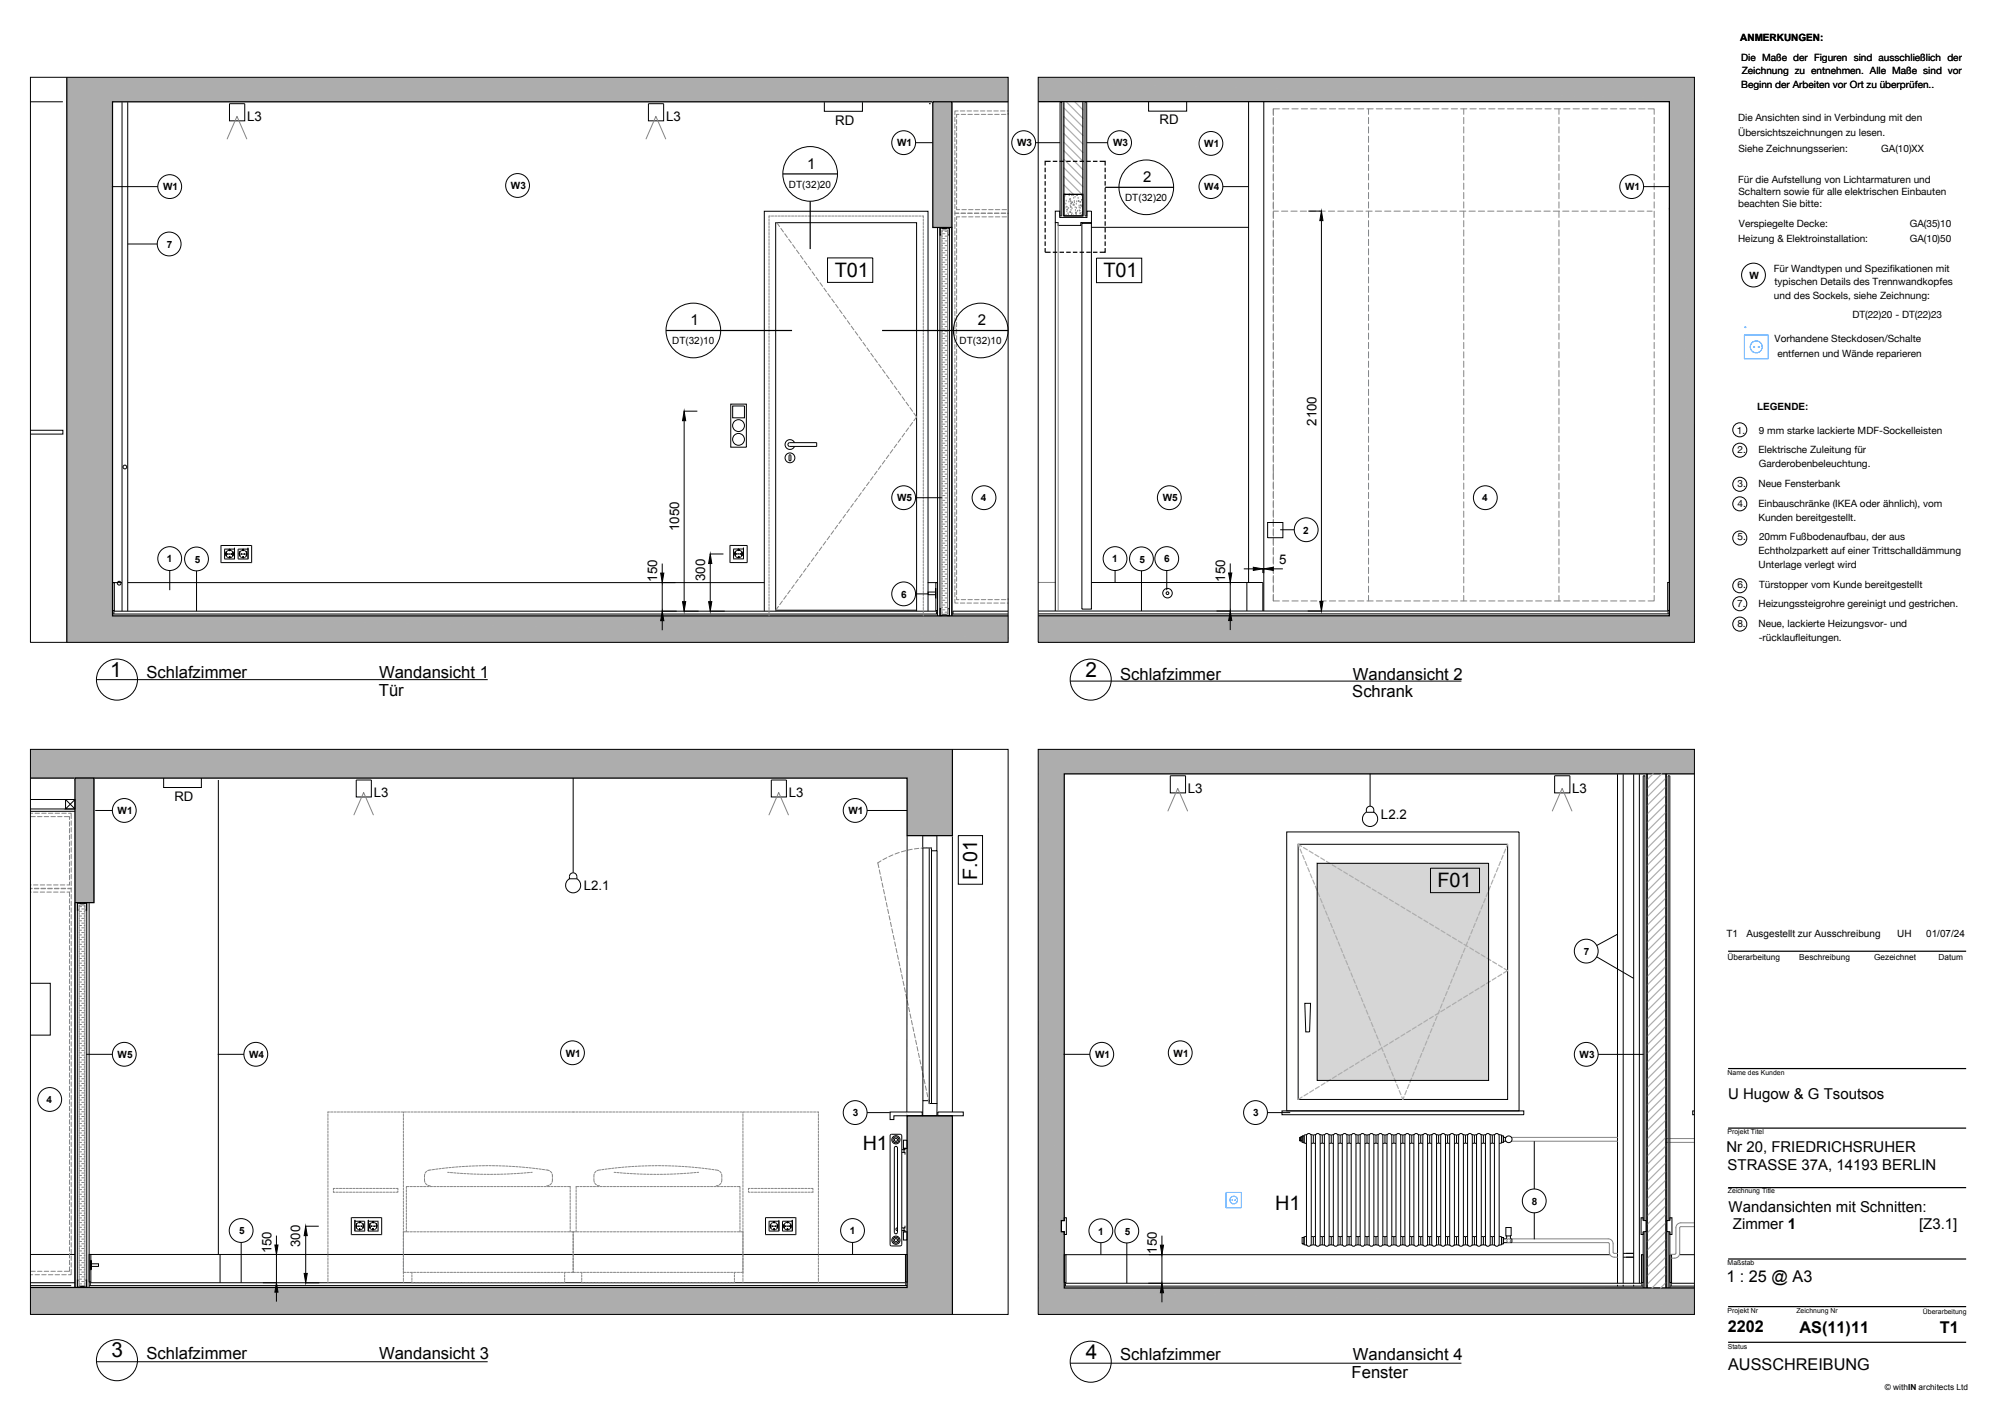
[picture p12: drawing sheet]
<svg xmlns="http://www.w3.org/2000/svg" width="420mm" height="297mm" viewBox="0 0 420 297" stroke-linecap="round" stroke-linejoin="round" font-family="sans-serif">
<defs><g id="words">
<g font-size="4.4">
<text x="23.1" y="142.2">1</text>
<text x="228.1" y="142.2">2</text>
<text x="23.4" y="285.2">3</text>
<text x="228.1" y="285.5">4</text>
</g>
<g font-size="4.2">
<text x="175.3" y="58.2">T01</text>
<text x="231.8" y="58.3">T01</text>
<text x="302" y="186.4">F01</text>
<text x="267.9" y="254.3">H1</text>
</g>
<g font-size="4.1">
<text x="205.3" y="184.9" transform="rotate(-90 205.3 184.9)">F.01</text>
<text x="181.2" y="241.6">H1</text>
</g>
<g font-size="3.5">
<text x="30.8" y="142.4">Schlafzimmer</text>
<text x="79.6" y="142.4">Wandansicht 1</text>
<text x="235.3" y="142.8">Schlafzimmer</text>
<text x="284.2" y="142.8">Wandansicht 2</text>
<text x="79.6" y="146.1">Tür</text>
<text x="284.1" y="146.4">Schrank</text>
<text x="30.8" y="285.4">Schlafzimmer</text>
<text x="79.6" y="285.4">Wandansicht 3</text>
<text x="235.3" y="285.7">Schlafzimmer</text>
<text x="284.2" y="285.7">Wandansicht 4</text>
<text x="283.9" y="289.4">Fenster</text>
</g>
<g font-size="3.4">
<text x="362.7" y="269.4">1 : 25 @ A3</text>
<text x="363" y="279.9">2202</text>
<text x="378.1" y="280">AS(11)11</text>
<text x="407.5" y="280.1">T1</text>
<text x="363" y="287.9">AUSSCHREIBUNG</text>
</g>
<g font-size="3.1">
<text x="169.6" y="35.5">1</text>
<text x="240.2" y="38.3">2</text>
<text x="145" y="68.4">1</text>
<text x="205.4" y="68.4">2</text>
<text x="363" y="230.8">U Hugow &amp; G Tsoutsos</text>
<text x="362.7" y="242">Nr 20, FRIEDRICHSRUHER</text>
<text x="362.9" y="245.8">STRASSE 37A, 14193 BERLIN</text>
<text x="363.1" y="254.5">Wandansichten mit Schnitten:</text>
<text x="364.1" y="258.2">Zimmer 1</text>
<text x="403.2" y="258.2">[Z3.1]</text>
</g>
<g font-size="2.8">
<text x="51.9" y="25.4">L3</text>
<text x="139.9" y="25.4">L3</text>
<text x="175.5" y="26.2">RD</text>
<text x="243.6" y="26.1">RD</text>
<text x="276.6" y="89.4" transform="rotate(-90 276.6 89.4)">2100</text>
<text x="142.7" y="111.6" transform="rotate(-90 142.7 111.6)">1050</text>
<text x="268.7" y="118.5">5</text>
<text x="138.1" y="122.2" transform="rotate(-90 138.1 122.2)">150</text>
<text x="148.2" y="122.1" transform="rotate(-90 148.2 122.1)">300</text>
<text x="257.4" y="122.2" transform="rotate(-90 257.4 122.2)">150</text>
<text x="78.5" y="167.4">L3</text>
<text x="165.7" y="167.4">L3</text>
<text x="249.6" y="166.6">L3</text>
<text x="330.3" y="166.6">L3</text>
<text x="36.6" y="168.2">RD</text>
<text x="290.1" y="172.2">L2.2</text>
<text x="122.7" y="186.9">L2.1</text>
<text x="57" y="263.3" transform="rotate(-90 57 263.3)">150</text>
<text x="63" y="262" transform="rotate(-90 63 262)">300</text>
<text x="243.1" y="263.4" transform="rotate(-90 243.1 263.4)">150</text>
</g>
<g font-size="2.1">
<text x="365.6" y="8.6">ANMERKUNGEN:</text>
<text x="365.8" y="12.7">Die Maße der Figuren sind ausschließlich der</text>
<text x="365.9" y="15.6">Zeichnung zu entnehmen. Alle Maße sind vor</text>
<text x="365.8" y="18.6">Beginn der Arbeiten vor Ort zu überprüfen..</text>
<text x="365.1" y="25.3">Die Ansichten sind in Verbindung mit den</text>
<text x="365.1" y="28.5">Übersichtszeichnungen zu lesen.</text>
<text x="188.5" y="30.8">W1</text>
<text x="213.7" y="30.8">W3</text>
<text x="233.8" y="30.8">W3</text>
<text x="253" y="30.9">W1</text>
<text x="365.2" y="32">Siehe Zeichnungsserien:</text>
<text x="395.2" y="32">GA(10)XX</text>
<text x="34.3" y="40">W1</text>
<text x="107.4" y="39.8">W3</text>
<text x="165.7" y="39.4">DT(32)20</text>
<text x="253" y="40">W4</text>
<text x="341.4" y="40">W1</text>
<text x="365.1" y="38.5">Für die Aufstellung von Lichtarmaturen und</text>
<text x="365.2" y="41">Schaltern sowie für alle elektrischen Einbauten</text>
<text x="236.4" y="42.2">DT(32)20</text>
<text x="365.2" y="43.6">beachten Sie bitte:</text>
<text x="365.3" y="47.6">Verspiegelte Decke:</text>
<text x="401.2" y="47.6">GA(35)10</text>
<text x="35" y="52">7</text>
<text x="365.1" y="50.9">Heizung &amp; Elektroinstallation:</text>
<text x="401.2" y="50.9">GA(10)50</text>
<text x="367.5" y="58.5">W</text>
<text x="372.6" y="57.1">Für Wandtypen und Spezifikationen mit</text>
<text x="372.8" y="60">typischen Details des Trennwandkopfes</text>
<text x="372.7" y="62.9">und des Sockels, siehe Zeichnung:</text>
<text x="372.8" y="71.7">Vorhandene Steckdosen/Schalte</text>
<text x="389.1" y="66.8">DT(22)20 - DT(22)23</text>
<text x="141.2" y="72.3">DT(32)10</text>
<text x="201.6" y="72.3">DT(32)10</text>
<text x="373.4" y="75">entfernen und Wände reparieren</text>
<text x="369.1" y="86.1">LEGENDE:</text>
<text x="364.9" y="91.1">1.</text>
<text x="365" y="95.3">2.</text>
<text x="369.4" y="95.3">Elektrische Zuleitung für</text>
<text x="369.5" y="91.1">9 mm starke lackierte MDF-Sockelleisten</text>
<text x="369.5" y="98.2">Garderobenbeleuchtung.</text>
<text x="188.5" y="105.3">W5</text>
<text x="206.1" y="105.4">4</text>
<text x="244.3" y="105.3">W5</text>
<text x="311.4" y="105.4">4</text>
<text x="365" y="102.3">3.</text>
<text x="365" y="106.5">4.</text>
<text x="369.4" y="102.3">Neue Fensterbank</text>
<text x="369.4" y="106.5">Einbauschränke (IKEA oder ähnlich), vom</text>
<text x="273.7" y="112.1">2</text>
<text x="365" y="113.5">5.</text>
<text x="369.4" y="109.4">Kunden bereitgestellt.</text>
<text x="369.5" y="113.5">20mm Fußbodenaufbau, der aus</text>
<text x="35.1" y="118.1">1</text>
<text x="40.9" y="118.2">5</text>
<text x="233.7" y="118.1">1</text>
<text x="239.4" y="118.2">5</text>
<text x="244.6" y="118.1">6</text>
<text x="369.4" y="116.4">Echtholzparkett auf einer Trittschalldämmung</text>
<text x="369.4" y="119.3">Unterlage verlegt wird</text>
<text x="189.3" y="125.5">6</text>
<text x="365" y="123.4">6.</text>
<text x="369.6" y="123.4">Türstopper vom Kunde bereitgestellt</text>
<text x="365" y="127.6">7.</text>
<text x="365" y="131.7">8.</text>
<text x="369.4" y="127.6">Heizungssteigrohre gereinigt und gestrichen.</text>
<text x="369.4" y="131.7">Neue, lackierte Heizungsvor- und</text>
<text x="369.5" y="134.6">-rücklaufleitungen.</text>
<text x="24.7" y="171.1">W1</text>
<text x="178.3" y="171.1">W1</text>
<text x="362.7" y="196.9">T1</text>
<text x="366.9" y="196.9">Ausgestellt zur Ausschreibung</text>
<text x="398.6" y="196.9">UH</text>
<text x="404.7" y="196.9">01/07/24</text>
<text x="332.7" y="200.6">7</text>
<text x="118.9" y="221.9">W1</text>
<text x="246.6" y="221.9">W1</text>
<text x="24.7" y="222.3">W5</text>
<text x="52.4" y="222.3">W4</text>
<text x="230.1" y="222.3">W1</text>
<text x="331.8" y="222.3">W3</text>
<text x="9.8" y="231.8">4</text>
<text x="179.1" y="234.5">3</text>
<text x="263.3" y="234.5">3</text>
<text x="321.8" y="253.1">8</text>
<text x="50.3" y="259.3">5</text>
<text x="178.5" y="259.3">1</text>
<text x="230.7" y="259.3">1</text>
<text x="236.3" y="259.4">5</text>
</g>
<g font-size="1.7">
<text x="362.9" y="201.7">Überarbeitung</text>
<text x="378" y="201.7">Beschreibung</text>
<text x="393.7" y="201.8">Gezeichnet</text>
<text x="407.2" y="201.7">Datum</text>
<text x="396" y="292">© withIN architects Ltd</text>
</g>
<g font-size="1.4">
<text x="362.9" y="225.8">Name des Kunden</text>
<text x="362.9" y="238.3">Projekt Titel</text>
<text x="363" y="250.7">Zeichnung Title</text>
<text x="362.9" y="265.7">Maßstab</text>
<text x="362.9" y="275.9">Projekt Nr</text>
<text x="377.4" y="275.9">Zeichnung Nr</text>
<text x="404" y="276.1">Überarbeitung</text>
<text x="363" y="283.4">Status</text>
</g>
</g></defs>
<!-- layer: A-210 Ext walls -->
<path d="M6.4 21.4h6.8M6.4 90.4h6.8v.8h-6.8" fill="none" stroke="#000" stroke-width=".21"/>
<!-- layer: A-630 Lights -->
<g fill="none" stroke="#000" stroke-width=".21">
<path d="M48.2 21.8h3.2v3.6h-3.2zM136.2 21.8h3.2v3.6h-3.2zM173.2 21.4v2h8v-2M241.3 21.4v2h8v-2M34.4 163.5v1.9h7.9v-1.9M74.8 163.9h3.2v3.5h-3.2zM120.4 163.5v19.8M162 163.9h3.2v3.5h-3.2zM245.9 163h3.2v3.6h-3.2zM287 170.6a1.6 1.6 0 0 0-.4 2.4 1.6 1.6 0 0 0 2.5 0 1.6 1.6 0 0 0-.5-2.4M287.3 169.6a.87 .87 0 0 1 1.1 0 .87 .87 0 0 1 .2 1h-1.6l.1-.8zM287.8 162.6v6.8"/>
<path d="M326.6 163h3.2v3.6h-3.2zM119.6 184.6a1.58 1.58 0 0 0-.4 2.4 1.58 1.58 0 0 0 2.4 0 1.58 1.58 0 0 0-.4-2.4M121.2 184.1a.78 .78 0 0 0-.8-.8 .78 .78 0 0 0-.8 .8v.5h1.6v-.5"/>
</g>
<!-- layer: A-560 Services -->
<g fill="none" stroke="#000" stroke-width=".21">
<path d="M25.6 21.4v107M26.8 21.4v107M153.5 84.9h3.3v9h-3.3zM153.9 85.3h2.5v2.5h-2.5zM46.4 114.6h.1M46.4 118.2h.1M46.4 114.6v3.6M46.4 114.6h6.5v3.6h-6.5M47.2 115.4h2.1v2h-2.1zM47.4 116.5h.1M47.4 116.3h.1M47.4 116.5l.1 .3"/>
<path d="M47.4 116.3v.2M47.5 116.5h.1M47.5 116.3h.1M47.5 116.8h.1M47.5 116h.1M47.5 116.8l.4 .3 .4 .1M47.5 116v.3M47.5 116.5v.3M47.5 116l-.1 .3M48.1 115.6h.1M48.1 117.1l.2 .1M48.1 116.4l.1 .1"/>
<path d="M48.1 116.4h.1M48.1 117.1v.1M48.2 116.4h.1M48.2 115.7h.1M48.2 117.1h.1M48.2 115.6h.1M48.2 116.3h.1M48.2 115.6l-.7 .4M48.2 116.3l-.1 .1M48.3 116.3l-.1 .2M48.3 115.6h.1M48.3 115.7h.1"/>
<path d="M48.3 117.1h.1M48.3 117.2h.1M48.3 117.1v.1M48.3 115.6l.6 .4M48.9 116.8h.1M48.9 116h.1M48.9 116l.1 .3M48.9 116.8l-.6 .4M48.9 116.5h.1M48.9 116.3h.1M49 116.5l-.1 .2M49 116.3h.1"/>
<path d="M49 116.5h.1M49 116.3v.2M49 116.5l-.1 .3M49.2 115.4h.1M49.3 115.4h.1M50.3 116.5l.1 .3M50.3 116.5h.1M50.3 116.3h.1M50.3 116.3v.2M50.4 116.5h.1M50.4 116.3h.1M50.4 116.8h.1"/>
<path d="M50.4 116h.1M50.4 116v.3M50.4 116.5v.3M50.4 116l-.1 .3M50.4 116.8l.2 .2 .4 .2M51 115.6h.1M51 117.1l.1 .1M51 116.4v.1M51 116.4h.1M51 117.1v.1M51 115.7h.1M51 117.1h.1"/>
<path d="M51 117.2h.1M51 115.6l-.6 .4M51 116.3h.1M51 116.5h.1M51 116.3v.1M51 116.3l.1 .1M51.1 115.6h.1M51.1 115.7h.1M51.1 117.1h.1M51.1 117.2h.1M51.1 117.1v.1M51.1 116.4h.1"/>
<path d="M51.1 116.4l-.1 .1M51.2 115.6l.6 .4M51.8 116.5h.1M51.8 116.3h.1M51.8 116.8h.1M51.8 116h.1M51.8 116.8l-.6 .4M51.8 116v.3M51.8 116.5v.3M51.8 116l.1 .3M51.9 116.3h.1M51.9 116.5h.1"/>
<path d="M51.9 116.5l-.1 .3M51.9 116.3v.2M52.1 115.4h.1M52.1 115.4h-2.1v2h2.1v-2M153.4 118.2h.1M153.4 114.6v3.6M153.4 114.6h.1M153.4 114.6h3.6v3.6h-3.6M154.1 117.4h.1M154.4 116.4h.1M154.4 116.5h.1M154.4 116.3h.1"/>
<path d="M154.4 116.5l.1 .2M154.4 116.3v.1M154.5 116.7h.1M154.5 116h.1M154.5 116.7l.3 .4 .4 .1M154.5 116.5v.2M154.5 116l-.1 .3M155.1 115.6h.1M155.1 117.2h.1M155.1 116.4h.1M155.1 116.3v.1M155.1 116.3h.1"/>
<path d="M155.1 117.1h.1M155.1 115.6l-.6 .3v.4M155.1 115.6v.1M155.2 116.3h-.1M155.2 116.3h.1M155.2 116.3v.1M155.2 115.6h.1M155.2 117.1h.1M155.2 117.2h.1M155.2 116.4h.1M155.2 117.1v.1M155.2 115.6l-.1 .1"/>
<path d="M155.3 115.6l.6 .4M155.9 116.5h.1M155.9 116.3h.1M155.9 116.7h.1M155.9 116h.1M155.9 116.7l-.6 .5M155.9 116v.3M155.9 116.5v.2M155.9 116.4v.1M155.9 116.3v.4M156.2 115.3h.1M156.2 115.3h-2.1v2.1"/>
<path d="M156.2 115.3v2.1h-2.1M266.3 109.8h3.2v3.2h-3.2zM339.8 162.5v107.1M341 162.5v107.1M343.2 162.5v107.1M344.4 162.5v107.1M6.4 206.6h4.2v10.8h-4.2M73.8 255.8h6.4v3.6h-6.4zM74.6 256.6v2h2M74.6 256.5h2M74.6 256.5h.1M74.8 257.6v.1"/>
<path d="M74.8 257.7l.1 .2M74.8 257.5h.1M74.8 257.7h.1M74.9 257.7h.1M74.9 257.5h.1M74.9 257.9h.1M74.9 257.2h.1M74.9 257.7v.2M74.9 257.9l.6 .5M74.9 257.2l-.1 .5M74.9 257.2v.3M75.5 256.8h.1"/>
<path d="M75.5 258.4h.1M75.5 258.3l.2 .1M75.5 256.8l-.6 .4M75.5 256.8v.1M75.5 258.3v.1M75.5 257.6h.1M75.5 256.9h.1M75.5 258.3h.1M75.5 257.5v.1M75.5 257.6l.1 .1M75.5 257.5h.1M75.6 257.5h.1"/>
<path d="M75.6 257.7h.1M75.6 257.5h-.1M75.6 256.9h.1M75.6 256.8h.1M75.6 258.3h.1M75.6 258.4h.1M75.6 256.8v.1M75.6 258.3v.1M75.6 257.6v.1M75.7 257.5v.1M75.7 257.6h-.1M75.7 256.8h.1"/>
<path d="M75.7 256.8l-.2 .1M75.7 256.8l.6 .4M76.3 257.2l.1 .3M76.3 257.9h.1M76.3 257.2h.1M76.3 257.9l-.6 .5M76.4 257.7h.1M76.4 257.5h.1M76.4 257.7l-.1 .2M76.4 257.5v.1M76.6 256.5v2.1M76.6 256.6h.1"/>
<path d="M76.6 258.6h.1M77.4 258.6h.1M77.4 256.6v2M77.4 256.5h.1M77.6 257.6v.1M77.6 257.7l.1 .2M77.6 257.5h.1M77.6 257.7h.1M77.7 257.7h.1M77.7 257.5h.1M77.7 257.9h.1M77.7 257.7v.2"/>
<path d="M77.7 257.2h.1M77.7 257.2l-.1 .5M77.7 257.2v.3M77.7 257.9l.6 .5M78.3 256.8l-.6 .4M78.3 258.4h.1M78.3 256.8h.1M78.3 256.8l.2 .1M78.3 256.9h.1M78.3 258.3h.1M78.3 256.8v.1M78.3 257.5l.1 .1"/>
<path d="M78.4 257.6v.1M78.4 257.5h.1M78.4 257.7h.1M78.4 256.9h.1M78.4 258.3h.1M78.4 256.8l.1 .1M78.5 257.5l-.1 .1M78.5 257.6h.1M78.5 256.8h.1M78.5 258.3l-.2 .1M78.5 258.3v.1M78.5 256.8l.6 .4"/>
<path d="M79.1 257.7h.1M79.1 257.5h.1M79.1 257.9h.1M79.1 257.2h.1M79.1 257.9l-.2 .3-.6 .2M79.1 257.2v.3M79.1 257.7v.2M79.1 257.2l.1 .5M79.2 257.7h.1M79.2 257.5h.1M79.2 257.7l-.1 .2M79.4 256.5l-2 .1"/>
<path d="M79.4 256.5h.1M79.4 256.6v2h-2M160.8 255.8h6.4v3.5l-6.4 .1zM160.8 259.4h.1M161.6 256.6h2v2h-2zM161.8 257.7h.1M161.8 257.7l.1 .2M161.8 257.5h.1M161.9 258h.1M161.9 257.7h.1M161.9 257.5h.1M161.9 257.9h.1"/>
<path d="M161.9 258l.6 .4M161.9 257.2v.3M161.9 257.7v.3M161.9 257.2l-.1 .5M162.5 258.4h.2M162.5 256.8l.2 .1M162.5 257.6h.1M162.5 257.6l.1 .1M162.6 258.3h.1M162.6 256.8v.1M162.6 258.3v.1M162.6 257.7h.1"/>
<path d="M162.6 257.5h.1M162.6 257.5l-.1 .1M162.6 256.8h.1M162.6 258.4h.1M162.6 256.9h.1M162.6 256.8h-.3l-.4 .4M162.6 256.8l.1 .1M162.6 256.8l.7 .4M162.7 257.6l-.1 .1M162.7 257.5v.1M162.7 258.3l-.2 .1M162.7 257.6h.1"/>
<path d="M162.7 258.3v.1M163.3 257.7h.1M163.3 257.5h.1M163.3 257.9h.1M163.3 257.2v.3M163.3 257.7v.3M163.3 257.2l.1 .3M163.4 257.7h.1M163.4 257.5h.1M163.4 257.5v.2M163.4 257.7l-.3 .5-.4 .2M163.6 256.5v.1"/>
<path d="M163.6 256.6h.1M164.4 256.6h2M164.4 256.5v.1M164.6 257.7h.1M164.6 257.5h.1M164.6 257.7l.1 .2M164.7 258h.1M164.7 257.7h.1M164.7 257.5h.1M164.7 257.9h.1M164.7 258l.7 .4M164.7 257.2v.3"/>
<path d="M164.7 257.7v.3M164.7 257.2l-.1 .5M165.3 256.8h.1M165.3 256.8l-.6 .4M165.3 256.8h.2M165.3 258.3l.2 .1M165.3 257.6h.1M165.3 258.3v.1M165.3 257.5v.1M165.4 258.3h.1M165.4 256.8h.1M165.4 257.6h.1"/>
<path d="M165.4 258.4h.1M165.4 257.5h.1M165.4 257.5h-.1M165.5 256.8h.1M165.5 258.3h.1M165.5 258.4h.1M165.5 256.9h.1M165.5 258.3v.1M165.5 256.8l.6 .4M165.5 256.8v.1M165.5 257.5v.1M165.5 257.6h.1"/>
<path d="M166.1 257.7h.1M166.1 257.5h.1M166.1 257.9h.1M166.1 257.7l-.1 .4-.5 .3M166.1 257.2v.3M166.1 257.2l.1 .3M166.2 257.7h.1M166.2 257.5v.2M166.2 257.7l-.1 .2M166.4 256.5v2.1h-2v-2M166.4 256.6h.1M223 256.4h.6v-.6h.4v3.5h-.4v-.6h-.6z"/>
<path d="M344.8 255.8h.4v.6h.6v2.3h-.6v.6h-.4zM350.2 256.4h.6v-.6h.4v3.5h-.4v-.6h-.6zM339.8 270.2h.1M341 270.2h.1M343.2 270.2h.1"/>
<circle cx="26.2" cy="98.1" r=".4"/>
<circle cx="155.1" cy="92.3" r="1.24"/>
<circle cx="155.1" cy="89.4" r="1.24"/>
<circle cx="47.9" cy="116.4" r=".08"/>
<circle cx="48.6" cy="116.4" r=".08"/>
<circle cx="50.7" cy="116.4" r=".08"/>
<circle cx="51.4" cy="116.4" r=".08"/>
<circle cx="154.8" cy="116.4" r=".08"/>
<circle cx="155.5" cy="116.4" r=".08"/>
<circle cx="25" cy="122.5" r=".4"/>
<circle cx="75.2" cy="257.6" r=".08"/>
<circle cx="75.9" cy="257.6" r=".08"/>
<circle cx="78" cy="257.6" r=".08"/>
<circle cx="78.8" cy="257.6" r=".08"/>
<circle cx="162.2" cy="257.6" r=".08"/>
<circle cx="163" cy="257.6" r=".08"/>
<circle cx="165.1" cy="257.6" r=".08"/>
<circle cx="165.8" cy="257.6" r=".08"/>
</g>
<!-- layer: A-210 Wall Hatch -->
<g fill="#adadad" stroke="#adadad" stroke-width=".21">
<path d="M14 129.4h197.8v4.6z"/>
<path d="M218.1 172.2l5.5 12.8h-5.5z"/>
<path d="M218.1 215.8l5.5 40.6h-5.5z"/>
<path d="M218.1 257.5l4.9 1.2h-4.9z"/>
<path d="M218.1 263.8l5.5 6.8h-5.5z"/>
<path d="M350.7 21.4h5.3v12.2z"/>
<path d="M350.7 43.8h5.3v46.7z"/>
<path d="M6.4 275.9l11.2 .2h-11.2z"/>
<path d="M14 16.2v5.2l197.8-5.2zM14 21.4l197.8-5.2v5.2z"/>
<path d="M14 21.4l9.6 108v-108zM14 21.4l9.6 108h-9.6z"/>
<path d="M14 134.9h197.8v-.9zM14 129.4l197.8 4.6-197.8 .9z"/>
<path d="M196 21.4l4 26.4v-26.4zM196 21.4l4 26.4h-4z"/>
<path d="M218.1 157.4v5.2l137.9-5.2zM218.1 162.6l137.9-5.2v5.2z"/>
<path d="M223.6 162.6l-5.5 9.6 5.5 12.8zM218.1 162.6h5.5l-5.5 9.6z"/>
<path d="M223.6 185l-5.5 30.8 5.5 40.6zM218.1 185h5.5l-5.5 30.8z"/>
<path d="M218.1 257.5l4.9 1.2v-2.3zM218.1 256.4h4.9l-4.9 1.1z"/>
<path d="M218.1 263.8l5.5 6.8v-11.9zM218.1 258.7h5.5l-5.5 5.1z"/>
<path d="M218.1 276.1h137.9v-1.6zM218.1 271.1l137.9 3.4-137.9 1.6z"/>
<path d="M218.1 271.1l137.9 3.4v-3.9zM218.1 270.6h137.9l-137.9 .5z"/>
<path d="M218.1 21.4h137.9v-.6zM218.1 17.4l137.9 3.4-137.9 .6z"/>
<path d="M218.1 16.2v1.2l137.9-1.2zM218.1 17.4l137.9-1.2v4.6z"/>
<path d="M356 33.6l-5.3 10.2h5.3zM350.7 21.4l5.3 12.2-5.3 10.2z"/>
<path d="M356 90.5l-5.3 38.9h5.3zM350.7 43.8l5.3 46.7-5.3 38.9z"/>
<path d="M218.1 134.9h137.9v-5.5zM218.1 129.4h137.9l-137.9 5.5z"/>
<path d="M197 234.4h3.1zM197 234.4h3.1z"/>
<path d="M190.6 234.4h3.2zM190.6 234.4h3.2z"/>
<path d="M197 234.4h3.1zM197 234.4h3.1z"/>
<path d="M190.6 234.4h6.4zM190.6 234.4h6.4z"/>
<path d="M190.6 234.4l9.5 36.1v-36.1zM190.6 234.4l9.5 36.1h-9.5zM190.6 270.5h9.5zM190.6 270.5h9.5z"/>
<path d="M17.6 276.1h182.5v-5.6zM6.4 270.5h193.7l-182.5 5.6zM6.4 270.5v5.4l11.2 .2z"/>
<path d="M6.4 158.9l193.7 4.6h-193.7zM6.4 157.4v1.5l193.7 4.6zM6.4 157.4h193.7v6.1z"/>
<path d="M190.6 163.5l9.5 12v-12zM190.6 163.5l9.5 12h-9.5z"/>
<path d="M15.8 163.5l3.9 26.1v-26.1zM15.8 163.5l3.9 26.1h-3.9z"/>
</g>
<!-- layer: A-220 Int Wall -->
<g fill="none" stroke="#000" stroke-width=".25">
<path d="M14 16.2v118.7M196 21.4h4v26.4h-4zM199.9 21.4l.1 108M211.8 21.4h-188.2v108h188.2M218.1 21.4h132.6v108h-132.6M223.5 21.4v24M227.5 21.4v24M223.5 40.8h4v4.6h-4zM200.1 157.4v18.1h-9.5v-12h-184.2M15.8 163.5h3.9v26.1h-3.9zM19.7 163.5v26.1M346 162.6v108"/>
<path d="M350 162.6v108M356 162.6h-132.4v93.8h-.6v2.3h.6v11.9h132.4M15.8 189.6v80.9M6.4 270.5h184.2v-36.1h9.5v41.7"/>
</g>
<!-- layer: A-430 Floor finishes -->
<g fill="none" stroke="#000" stroke-width=".21">
<path d="M23.6 129h173.4M23.9 129v-.6h172.8v.6M200 129h11.8M211.8 128.4h-11.6v.6M218.1 129h132.6M218.1 128.4h132.3v.6M6.4 270.1h8.6M6.4 269.5h9.4M19 270.1v-.6h171.3v.6M190.6 270.1h-171.9M223.6 270.2h121.6M223.8 270.2v-.6h121.1v.6"/>
<path d="M350.8 270.2h5.2M356 269.6h-4.9v.6"/>
</g>
<!-- layer: A-325 Int Door NEW -->
<g fill="none" stroke="#000" stroke-width=".21">
<path d="M221.7 46.8v81.6M227.3 46.9h2v81.1h-2zM165.8 93l-.3 .4 .3 .4h5.8v-.8h-5.8M165.8 95.6l.4 .1v.9l-.2 .2-.2-.1zM166.9 93a1.03 1.03 0 0 0-1.6-.4 1.03 1.03 0 0 0 0 1.6 1.03 1.03 0 0 0 1.6-.4M23.6 122.4h2M26.8 122.4h133.8M160.6 128.4v-84h34.4v84M163 128.4v-81.6h29.6v81.6M163 128.2h29.6M195 122.4h2M6.4 263.5h9.4"/>
<circle cx="166" cy="96.2" r="1.03"/>
</g>
<!-- layer: A-630 Lights -->
<path d="M47.7 29.2l2.1-4.8 2 4.8M135.7 29.2l2.1-4.8 2.1 4.8M74.4 171.2l2-4.7 2 4.7M161.5 171.2l2.1-4.7 2 4.7M245.4 170.4l2-4.8 2.1 4.8M326.1 170.4l2.1-4.8 2 4.8" fill="none" stroke="#848484" stroke-width=".21"/>
<!-- layer: A-220 Int Wall -->
<g fill="none" stroke="#848484" stroke-width=".21">
<path d="M161.6 46v.5M161.6 46.7v.5M161.6 47.4v.5M161.6 48.1v.5M161.6 48.8v.5M161.6 49.5v.5M161.6 50.2v.5M161.6 50.9v.5M161.6 51.6v.5M161.6 52.3v.5M161.6 53v.5M161.6 53.8v.4"/>
<path d="M161.6 54.5v.4M161.6 55.2v.4M161.6 55.9v.4M161.6 56.6v.4M161.6 57.3v.4M161.6 58v.4M161.6 58.7v.4M161.6 59.4v.4M161.8 45.4h-.2v.4M162.1 45.4h.4M162.8 45.4h.4M163.5 45.4h.4"/>
<path d="M164.2 45.4h.4M164.9 45.4h.4M165.6 45.4h.4M166.3 45.4h.4M167 45.4h.4M167.7 45.4h.5M168.4 45.4h.5M169.1 45.4h.5M169.8 45.4h.5M170.5 45.4h.5M171.2 45.4h.5M171.9 45.4h.5"/>
<path d="M172.6 45.4h.5M173.3 45.4h.5M174 45.4h.5M174.7 45.4h.5M175.4 45.4h.5M176.1 45.4h.5M176.8 45.4h.5M177.5 45.4h.5M178.2 45.4h.5M178.9 45.4h.5M179.6 45.4h.5M180.3 45.4h.5"/>
<path d="M181 45.4h.5M181.7 45.4h.5M182.4 45.4h.5M183.1 45.4h.5M183.9 45.4h.4M184.6 45.4h.4M185.3 45.4h.4M186 45.4h.4M186.7 45.4h.4M187.4 45.4h.4M188.1 45.4h.4M188.8 45.4h.4"/>
<path d="M189.5 45.4h.5M190.2 45.4h.5M190.9 45.4h.5M191.6 45.4h.5M192.3 45.4h.5M193 45.4h.5M193.7 45.4h.3v.4M194 46v.5M194 46.7v.5M194 47.4v.5M194 48.1v.5M194 48.8v.5"/>
<path d="M194 49.5v.5M194 50.2v.5M194 50.9v.5M194 51.6v.5M194 52.3v.5M194 53v.5M194 53.8v.4M194 54.5v.4M194 55.2v.4M194 55.9v.4M194 56.6v.4M194 57.3v.4"/>
<path d="M194 58v.4M194 58.7v.4M194 59.4v.4M161.6 60.1v.5M161.6 60.8v.4M161.6 61.5v.5M161.6 62.2v.5M161.6 62.9v.5M161.6 63.6v.5M161.6 64.3v.5M161.6 65v.5M161.6 65.7v.5"/>
<path d="M161.6 66.4v.5M161.6 67.1v.5M161.6 67.8v.5M161.6 68.5v.5M161.6 69.2v.5M161.6 69.9v.5M161.6 70.6v.5M161.6 71.3v.5M161.6 72v.5M161.6 72.7v.5M161.6 73.4v.5M161.6 74.1v.5"/>
<path d="M161.6 74.8v.5M161.6 75.5v.5M161.6 76.3v.4M161.6 77v.4M161.6 77.7v.4M161.6 78.4v.4M161.6 79.1v.4M161.6 79.8v.4M194 60.1v.5M194 60.8v.4M194 61.5v.5M194 62.2v.5"/>
<path d="M194 62.9v.5M194 63.6v.5M194 64.3v.5M194 65v.5M194 65.7v.5M194 66.4v.5M194 67.1v.5M194 67.8v.5M194 68.5v.5M194 69.2v.5M194 69.9v.5M194 70.6v.5"/>
<path d="M194 71.3v.5M194 72v.5M194 72.7v.5M194 73.4v.5M194 74.1v.5M194 74.8v.5M194 75.5v.5M194 76.3v.4M194 77v.4M194 77.7v.4M194 78.4v.4M194 79.1v.4"/>
<path d="M194 79.8v.4M161.6 80.5v.4M161.6 81.2v.4M161.6 81.9v.5M161.6 82.6v.5M161.6 83.3v.4M161.6 84v.5M161.6 84.7v.5M161.6 85.4v.5M161.6 86.1v.5M161.6 86.8v.5M161.6 87.5v.5"/>
<path d="M161.6 88.2v.5M161.6 88.9v.5M161.6 89.6v.5M161.6 90.3v.5M161.6 91v.5M161.6 91.7v.5M161.6 92.4v.5M161.6 93.1v.5M161.6 93.8v.5M161.6 94.5v.5M161.6 95.2v.5M161.6 95.9v.5"/>
<path d="M161.6 96.7v.4M161.6 97.3v.5M161.6 98v.5M161.6 98.8v.4M161.6 99.5v.4M194 80.5v.4M194 81.2v.4M194 81.9v.5M194 82.6v.5M194 83.3v.4M194 84v.5M194 84.7v.5"/>
<path d="M194 85.4v.5M194 86.1v.5M194 86.8v.5M194 87.5v.5M194 88.2v.5M194 88.9v.5M194 89.6v.5M194 90.3v.5M194 91v.5M194 91.7v.5M194 92.4v.5M194 93.1v.5"/>
<path d="M194 93.8v.5M194 94.5v.5M194 95.2v.5M194 95.9v.5M194 96.7v.4M194 97.3v.5M194 98v.5M194 98.8v.4M194 99.5v.4M161.6 100.2v.4M161.6 100.9v.4M161.6 101.6v.4"/>
<path d="M161.6 102.3v.4M161.6 103v.4M161.6 103.7v.4M161.6 104.4v.5M161.6 105.1v.5M161.6 105.8v.5M161.6 106.5v.5M161.6 107.2v.5M161.6 107.9v.5M161.6 108.6v.5M161.6 109.3v.5M161.6 110v.5"/>
<path d="M161.6 110.7v.5M161.6 111.4v.5M161.6 112.1v.5M161.6 112.8v.5M161.6 113.5v.5M161.6 114.2v.5M161.6 114.9v.5M161.6 115.6v.5M161.6 116.3v.5M161.6 117v.5M161.6 117.7v.5M161.6 118.4v.5"/>
<path d="M161.6 119.2v.4M161.6 119.8v.5M194 100.2v.4M194 100.9v.4M194 101.6v.4M194 102.3v.4M194 103v.4M194 103.7v.4M194 104.4v.5M194 105.1v.5M194 105.8v.5M194 106.5v.5"/>
<path d="M194 107.2v.5M194 107.9v.5M194 108.6v.5M194 109.3v.5M194 110v.5M194 110.7v.5M194 111.4v.5M194 112.1v.5M194 112.8v.5M194 113.5v.5M194 114.2v.5M194 114.9v.5"/>
<path d="M194 115.6v.5M194 116.3v.5M194 117v.5M194 117.7v.5M194 118.4v.5M194 119.2v.4M194 119.8v.5M161.6 120.6v.4M161.6 121.3v.4M161.6 122v.4M161.6 122.7v.4M161.6 123.4v.4"/>
<path d="M161.6 124.1v.4M161.6 124.8v.4M161.6 125.5v.4M161.6 126.2v.4M161.6 126.9v.5M161.6 127.6v.5M161.6 128.3v.5M161.6 129v.4M194 120.6v.4M194 121.3v.4M194 122v.4M194 122.7v.4"/>
<path d="M194 123.4v.4M194 124.1v.4M194 124.8v.4M194 125.5v.4M194 126.2v.4M194 126.9v.5M194 127.6v.5M194 128.3v.5M194 129v.4"/>
</g>
<!-- layer: A-325-Int Doors_EX -->
<g fill="none" stroke="#848484" stroke-width=".21">
<path d="M163.2 46.8l.6 .8M164 48l.6 .7M164.9 49.1l.5 .8M165.7 50.3l.5 .7M166.5 51.4l.6 .8M167.3 52.5l.6 .8M168.2 53.7l.5 .7M169 54.8l.5 .8M169.8 56l.5 .7M170.6 57.1l.6 .8M171.4 58.2l.6 .8M172.3 59.4l.5 .7"/>
<path d="M173.1 60.5l.5 .8M173.9 61.7l.5 .7M174.7 62.8l.6 .8M175.5 63.9l.6 .8M176.4 65.1l.5 .8M177.2 66.2l.5 .8M178 67.4l.6 .7M178.8 68.5l.6 .8M179.7 69.7l.5 .7M180.5 70.8l.5 .8M181.3 71.9l.5 .8M182.1 73.1l.6 .7"/>
<path d="M182.9 74.2l.6 .8M183.8 75.4l.5 .7M184.6 76.5l.5 .8M185.4 77.6l.6 .8M186.2 78.8l.6 .7M187.1 79.9l.5 .8M184.2 99l-.5 .7M185.1 97.8l-.6 .8M185.9 96.7l-.5 .8M186.7 95.6l-.5 .7M187.6 94.4l-.6 .8M187.9 81.1l.5 .7"/>
<path d="M188.4 93.3l-.6 .8M188.7 82.2l.5 .8M189.2 92.2l-.5 .7M189.5 83.4l.6 .7M190 91l-.5 .8M190.3 84.5l.6 .8M190.9 89.9l-.6 .7M191.2 85.6l.5 .8M191.7 88.8l-.5 .7M192 86.8l.6 .8-.6 .8M169.3 119.4l-.5 .8M170.2 118.3l-.6 .8"/>
<path d="M171 117.2l-.6 .7M171.8 116l-.5 .8M172.6 114.9l-.5 .8M173.5 113.8l-.6 .7M174.3 112.6l-.5 .8M175.1 111.5l-.5 .7M176 110.3l-.6 .8M176.8 109.2l-.6 .8M177.6 108.1l-.5 .7M178.4 106.9l-.5 .8M179.3 105.8l-.6 .8M180.1 104.7l-.5 .7"/>
<path d="M180.9 103.5l-.5 .8M181.8 102.4l-.6 .7M182.6 101.3l-.6 .7M183.4 100.1l-.5 .8M163.5 127.4l-.5 .8M164.4 126.3l-.6 .7M165.2 125.1l-.6 .8M166 124l-.5 .7M166.8 122.9l-.5 .7M167.7 121.7l-.6 .8M168.5 120.6l-.5 .7"/>
</g>
<!-- layer: A-220 Int Wall - NEW -->
<g fill="none" stroke="#000" stroke-width=".21">
<path d="M195.2 21.8h.3M222.7 21.5h.4v23.9h-.4zM228.3 21.5h-.4v23.9h.4v-23.9M262.3 21.4v101M265.5 21.4v107M197 47.8v81.6M197.5 47.8v81.6M199.5 47.8v81.6M200 47.8v81.6M229.3 47.8h33M195 124.4h1.5v.5h-1.5zM196.5 124.4v.5v-.5"/>
<path d="M196.5 123.6l.1 2zM229.3 122.4h36v6M261.9 122.4v6M45.9 163.9v99.6M350.4 163h.4v93.4M350.4 163v93.4M15.8 189.6v80.9M16.2 189.6v80.9M18.2 189.6v80.9M18.7 189.6v80.9M345.2 256.4v-93.4h.4v93.4M345.2 258.7v11.9"/>
<path d="M345.6 258.7v11.9M350.4 258.7v11.9M350.8 258.7v11.9M18.7 263.5h171.5M19.1 264.8v1.9zM19.1 265.5v.5v-.5M19.1 265.5h1.6v.5h-1.6zM46.2 263.5v6"/>
<circle cx="245.3" cy="124.6" r="1"/>
<circle cx="245.3" cy="124.6" r=".29"/>
</g>
<!-- layer: A-420 Wall finishes -->
<path d="M23.7 122.4h.3v5.9h-.3zM196.6 122.4h.4v5.9h-.4zM350.3 122.4h.4v5.8h-.4zM18.7 263.5h.4v5.8h-.4zM190.2 263.5h.4v5.8h-.4zM223.6 263.6h.3v5.9h-.3zM223.9 263.6h114.3M344.8 263.6h.4v5.9h-.4zM350.8 263.6h.4v5.9h-.4zM352.8 263.6h3.2" fill="none" stroke="#000" stroke-width=".21"/>
<!-- layer: A-Dimensions -->
<g fill="none" stroke="#000" stroke-width=".21">
<path d="M274.9 44.3h2.8M277.6 46.3v80.1M143.7 86.4h2.8M143.7 88.4v38M139.1 118.4v2M149.1 116.4h2.9M149.2 118.4v8M258.4 118.4v2M261.3 119.5h2M265.3 119.4v1M265.3 119.5h.2M265.5 119.4v1"/>
<path d="M267.5 119.5h2M139 128.4h3.2M139 122.4h2.9M139.1 122.4v6M139.1 130.4v2M143.7 128.4h3.1M149.1 128.4h3.1M255.6 128.4h2.9M255.7 122.4h2.8M258.4 122.4v6M258.4 130.4v2M274.7 128.4h3"/>
<path d="M58.1 259.6v1.9M64.1 257.6h2.9M64.2 259.6v7.9M244.1 259.6v2M55.2 269.5h2.9M55.3 263.5h2.8M58.1 263.5v6M58.1 271.4v2M64.1 269.5h3M241.2 269.6h3M241.3 263.6h2.9M244.1 263.6v6"/>
<path d="M244.1 271.6v2"/>
</g>
<g fill="#000" stroke="#000" stroke-width=".21">
<path d="M277.6 44.3l.3 2h-.6zM143.7 86.4l.4 2h-.7zM149.2 116.4l.3 2h-.6zM263.3 119.2l2 .3-2 .3zM265.5 119.5l2-.3v.6zM138.8 120.4h.7l-.4 2zM139.1 128.4l.4 2h-.7zM143.4 126.4h.7l-.4 2zM148.9 126.4h.6l-.3 2zM258.1 120.4h.7l-.4 2zM258.4 128.4l.4 2h-.7zM277.3 126.4h.6l-.3 2z"/>
<path d="M64.2 257.6l.4 2h-.7zM57.7 261.5h.7l-.3 2zM58.1 269.5l.3 1.9h-.7zM63.9 267.5h.7l-.4 2zM243.8 261.6h.6l-.3 2zM244.1 269.6l.3 2h-.6z"/>
</g>
<!-- layer: A-220 Int Wall - NEW -->
<g fill="none" stroke="#848484" stroke-width=".21">
<path d="M197.9 48.3h1.2v80.7h-1.2zM197.9 48.6h.1M197.9 49.6h.1M197.9 50.6h.1M197.9 51.6h.1M197.9 52.6h.1M197.9 53.6h.1M197.9 54.6h.1M197.9 55.6h.1M197.9 56.6h.1M197.9 57.6h.1M197.9 58.6h.1"/>
<path d="M197.9 59.6h.1M198 49.1h.5M198 50.1h.5M198 51.1h.5M198 52.1h.5M198 53.1h.5M198 54.1h.5M198 55.1h.5M198 56.1h.5M198 57.1h.5M198 58.1h.5M198 59.1h.5"/>
<path d="M198.5 48.6h.5M198.5 49.6h.5M198.5 50.6h.5M198.5 51.6h.5M198.5 52.6h.5M198.5 53.6h.5M198.5 54.6h.5M198.5 55.6h.5M198.5 56.6h.5M198.5 57.6h.5M198.5 58.6h.5M198.5 59.6h.5"/>
<path d="M199 49.1h.1M199 50.1h.1M199 51.1h.1M199 52.1h.1M199 53.1h.1M199 54.1h.1M199 55.1h.1M199 56.1h.1M199 57.1h.1M199 58.1h.1M199 59.1h.1M223.5 44.8h.1"/>
<path d="M223.5 42.7h.1M223.6 41.4h.1M223.7 41.3h.1M223.7 43.8h.1M223.8 41h.1M223.9 42.9h.1M224 45.2h.1M224 42.3h.1M224 43.5h.1M224.1 44.5h.1M224.2 43.6h.1M224.2 43.9l.1 .2-.2-.1z"/>
<path d="M224.4 44.9h.1M224.4 45.2h.1M224.5 43.8h.1M224.6 42.4h.1M224.6 41h.1M224.6 41.1h.1M224.7 41h.1M224.7 41.9h.1M224.7 40.9h.1M224.8 44.6h.1M224.8 44.5l.2 .1h-.2zM224.8 42.3h.1"/>
<path d="M224.8 43.3h.1M224.9 41.9h.1M224.9 43.6h.1M225 42.4h.1M225 42.7l.1 .1h-.1zM225 44.2h.1M225 43.6h.1M225.1 45.2h.1M225.1 41l.1-.2 .1 .2h-.2M225.2 44.9h.1M225.2 43.9h.1M225.2 42.4l.1 .2-.1-.1z"/>
<path d="M225.4 43.1l.1-.2 .2 .2h-.3M225.5 45.3h.1M225.5 41h.1M225.6 41.6h.1M225.7 42.3h.1M225.7 42.6h.1M225.9 41.4h.1M225.9 43.6h.1M225.9 44.2h.1M226 44.9h.1M226.1 44.5v.2h-.1zM226.1 45.1h.1"/>
<path d="M226.1 42.9h.1M226.1 43.8h.1M226.2 42.4h.1M226.3 41h.1M226.3 40.9v.2l-.1-.1zM226.4 41.1h.1M226.4 44.4h.1M226.5 41.7h.1M226.5 42.3h.1M226.6 42.3h.1M226.7 42.3h.1M226.7 43.3h.1"/>
<path d="M226.7 43.7h.1M226.7 44.1l.2 .2h-.2zM226.9 45h.1M226.9 42.5v-.2l.1 .1-.1 .1M226.9 44.9h.1M226.9 43.8h.1M227.1 43l.1 .2-.2-.1zM227.1 44.8h.1M227.1 43.4h.1M227.2 45.2h.1M227.2 41.1h.1M227.2 42.1h.1"/>
<path d="M227.4 42.4h.1M227.4 44.3h.1M227.5 42.9h.1M227.5 42.3h.1M197.9 60.6h.1M197.9 61.6h.1M197.9 62.6h.1M197.9 63.6h.1M197.9 64.6h.1M197.9 65.6h.1M197.9 66.6h.1M197.9 67.6h.1"/>
<path d="M197.9 68.6h.1M197.9 69.6h.1M197.9 70.6h.1M197.9 71.6h.1M197.9 72.6h.1M197.9 73.6h.1M197.9 74.6h.1M197.9 75.6h.1M197.9 76.6h.1M197.9 77.6h.1M197.9 78.6h.1M197.9 79.6h.1"/>
<path d="M198 60.1h.5M198 61.1h.5M198 62.1h.5M198 63.1h.5M198 64.1h.5M198 65.1h.5M198 66.1h.5M198 67.1h.5M198 68.1h.5M198 69.1h.5M198 70.1h.5M198 71.1h.5"/>
<path d="M198 72.1h.5M198 73.1h.5M198 74.1h.5M198 75.1h.5M198 76.1h.5M198 77.1h.5M198 78.1h.5M198 79.1h.5M198.5 66.6h.5M198.5 67.6h.5M198.5 68.6h.5M198.5 69.6h.5"/>
<path d="M198.5 70.6h.5M198.5 71.6h.5M198.5 72.6h.5M198.5 73.6h.5M198.5 74.6h.5M198.5 75.6h.5M198.5 76.6h.5M198.5 77.6h.5M198.5 78.6h.5M198.5 79.6h.5M198.5 60.6h.5M198.5 61.6h.5"/>
<path d="M198.5 62.6h.5M198.5 63.6h.5M198.5 64.6h.5M198.5 65.6h.5M199 60.1h.1M199 61.1h.1M199 62.1h.1M199 63.1h.1M199 64.1h.1M199 65.1h.1M199 66.1h.1M199 67.1h.1"/>
<path d="M199 68.1h.1M199 69.1h.1M199 70.1h.1M199 71.1h.1M199 72.1h.1M199 73.1h.1M199 74.1h.1M199 75.1h.1M199 76.1h.1M199 77.1h.1M199 78.1h.1M199 79.1h.1"/>
<path d="M197.9 80.6h.1M197.9 81.6h.1M197.9 82.6h.1M197.9 83.6h.1M197.9 84.6h.1M197.9 85.6h.1M197.9 86.6h.1M197.9 87.6h.1M197.9 88.6h.1M197.9 89.6h.1M197.9 90.6h.1M197.9 91.6h.1"/>
<path d="M197.9 92.6h.1M197.9 93.6h.1M197.9 94.6h.1M197.9 95.6h.1M197.9 96.6h.1M197.9 97.6h.1M197.9 98.6h.1M197.9 99.6h.1M198 80.1h.5M198 81.1h.5M198 82.1h.5M198 83.1h.5"/>
<path d="M198 84.1h.5M198 85.1h.5M198 86.1h.5M198 87.1h.5M198 88.1h.5M198 89.1h.5M198 90.1h.5M198 91.1h.5M198 92.1h.5M198 93.1h.5M198 94.1h.5M198 95.1h.5"/>
<path d="M198 96.1h.5M198 97.1h.5M198 98.1h.5M198 99.1h.5M198.5 80.6h.5M198.5 81.6h.5M198.5 82.6h.5M198.5 83.6h.5M198.5 84.6h.5M198.5 85.6h.5M198.5 86.6h.5M198.5 87.6h.5"/>
<path d="M198.5 88.6h.5M198.5 89.6h.5M198.5 90.6h.5M198.5 91.6h.5M198.5 92.6h.5M198.5 93.6h.5M198.5 94.6h.5M198.5 95.6h.5M198.5 96.6h.5M198.5 97.6h.5M198.5 98.6h.5M198.5 99.6h.5"/>
<path d="M199 80.1h.1M199 81.1h.1M199 82.1h.1M199 83.1h.1M199 84.1h.1M199 85.1h.1M199 86.1h.1M199 87.1h.1M199 88.1h.1M199 89.1h.1M199 90.1h.1M199 91.1h.1"/>
<path d="M199 92.1h.1M199 93.1h.1M199 94.1h.1M199 95.1h.1M199 96.1h.1M199 97.1h.1M199 98.1h.1M199 99.1h.1M197.9 100.6h.1M197.9 101.6h.1M197.9 102.6h.1M197.9 103.6h.1"/>
<path d="M197.9 104.6h.1M197.9 105.6h.1M197.9 106.6h.1M197.9 107.6h.1M197.9 108.6h.1M197.9 109.6h.1M197.9 110.6h.1M197.9 111.6h.1M197.9 112.6h.1M197.9 113.6h.1M197.9 114.6h.1M197.9 115.6h.1"/>
<path d="M197.9 116.6h.1M197.9 117.6h.1M197.9 118.6h.1M197.9 119.6h.1M198 100.1h.5M198 101.1h.5M198 102.1h.5M198 103.1h.5M198 104.1h.5M198 105.1h.5M198 106.1h.5M198 107.1h.5"/>
<path d="M198 108.1h.5M198 109.1h.5M198 110.1h.5M198 111.1h.5M198 112.1h.5M198 113.1h.5M198 114.1h.5M198 115.1h.5M198 116.1h.5M198 117.1h.5M198 118.1h.5M198 119.1h.5"/>
<path d="M198.5 100.6h.5M198.5 101.6h.5M198.5 102.6h.5M198.5 103.6h.5M198.5 104.6h.5M198.5 105.6h.5M198.5 106.6h.5M198.5 107.6h.5M198.5 108.6h.5M198.5 109.6h.5M198.5 110.6h.5M198.5 111.6h.5"/>
<path d="M198.5 112.6h.5M198.5 113.6h.5M198.5 114.6h.5M198.5 115.6h.5M198.5 116.6h.5M198.5 117.6h.5M198.5 118.6h.5M198.5 119.6h.5M199 100.1h.1M199 101.1h.1M199 102.1h.1M199 103.1h.1"/>
<path d="M199 104.1h.1M199 105.1h.1M199 106.1h.1M199 107.1h.1M199 108.1h.1M199 109.1h.1M199 110.1h.1M199 111.1h.1M199 112.1h.1M199 113.1h.1M199 114.1h.1M199 115.1h.1"/>
<path d="M199 116.1h.1M199 117.1h.1M199 118.1h.1M199 119.1h.1M197.9 120.6h.1M197.9 121.6h.1M197.9 122.6h.1M197.9 123.6h.1M197.9 124.6h.1M197.9 125.6h.1M197.9 126.6h.1M197.9 127.6h.1"/>
<path d="M197.9 128.6h.1M198 120.1h.5M198 121.1h.5M198 122.1h.5M198 123.1h.5M198 124.1h.5M198 125.1h.5M198 126.1h.5M198 127.1h.5M198 128.1h.5M198.5 120.6h.5M198.5 121.6h.5"/>
<path d="M198.5 122.6h.5M198.5 123.6h.5M198.5 124.6h.5M198.5 125.6h.5M198.5 126.6h.5M198.5 127.6h.5M198.5 128.6h.5M199 120.1h.1M199 121.1h.1M199 122.1h.1M199 123.1h.1M199 124.1h.1"/>
<path d="M199 125.1h.1M199 126.1h.1M199 127.1h.1M199 128.1h.1M16.6 190.1h1.2v80h-1.2zM16.6 190.9h.1M16.6 191.9h.1M16.6 192.9h.1M16.6 193.9h.1M16.6 194.9h.1M16.6 195.9h.1M16.6 196.9h.1"/>
<path d="M16.6 197.9h.1M16.6 198.9h.1M16.6 199.9h.1M16.7 190.5h.5M16.7 191.4h.5M16.7 192.4h.5M16.7 193.4h.5M16.7 194.4h.5M16.7 195.4h.5M16.7 196.4h.5M16.7 197.4h.5M16.7 198.4h.5"/>
<path d="M16.7 199.4h.5M17.2 190.9h.5M17.2 191.9h.5M17.2 192.9h.5M17.2 193.9h.5M17.2 194.9h.5M17.2 195.9h.5M17.2 196.9h.5M17.2 197.9h.5M17.2 198.9h.5M17.2 199.9h.5M17.7 190.5h.1"/>
<path d="M17.7 191.4h.1M17.7 192.4h.1M17.7 193.4h.1M17.7 194.4h.1M17.7 195.4h.1M17.7 196.4h.1M17.7 197.4h.1M17.7 198.4h.1M17.7 199.4h.1M16.6 200.9h.1M16.6 201.8h.1M16.6 202.8h.1"/>
<path d="M16.6 203.8h.1M16.6 204.8h.1M16.6 205.8h.1M16.6 206.8h.1M16.6 207.8h.1M16.6 208.8h.1M16.6 209.8h.1M16.6 210.8h.1M16.6 211.8h.1M16.6 212.7h.1M16.6 213.7h.1M16.6 214.7h.1"/>
<path d="M16.6 215.7h.1M16.6 216.7h.1M16.6 217.7h.1M16.6 218.7h.1M16.6 219.7h.1M16.7 215.2h.5M16.7 216.2h.5M16.7 217.2h.5M16.7 218.2h.5M16.7 219.2h.5M16.7 200.4h.5M16.7 201.4h.5"/>
<path d="M16.7 202.3h.5M16.7 203.3h.5M16.7 204.3h.5M16.7 205.3h.5M16.7 206.3h.5M16.7 207.3h.5M16.7 208.3h.5M16.7 209.3h.5M16.7 210.3h.5M16.7 211.3h.5M16.7 212.3h.5M16.7 213.2h.5"/>
<path d="M16.7 214.2h.5M17.2 200.9h.5M17.2 201.8h.5M17.2 202.8h.5M17.2 203.8h.5M17.2 204.8h.5M17.2 205.8h.5M17.2 206.8h.5M17.2 207.8h.5M17.2 208.8h.5M17.2 209.8h.5M17.2 210.8h.5"/>
<path d="M17.2 211.8h.5M17.2 212.7h.5M17.2 213.7h.5M17.2 214.7h.5M17.2 215.7h.5M17.2 216.7h.5M17.2 217.7h.5M17.2 218.7h.5M17.2 219.7h.5M17.7 200.4h.1M17.7 201.4h.1M17.7 202.3h.1"/>
<path d="M17.7 203.3h.1M17.7 204.3h.1M17.7 205.3h.1M17.7 206.3h.1M17.7 207.3h.1M17.7 208.3h.1M17.7 209.3h.1M17.7 210.3h.1M17.7 211.3h.1M17.7 212.3h.1M17.7 213.2h.1M17.7 214.2h.1"/>
<path d="M17.7 215.2h.1M17.7 216.2h.1M17.7 217.2h.1M17.7 218.2h.1M17.7 219.2h.1M16.6 220.7h.1M16.6 221.7h.1M16.6 222.7h.1M16.6 223.6h.1M16.6 224.6h.1M16.6 225.6h.1M16.6 226.6h.1"/>
<path d="M16.6 227.6h.1M16.6 228.6h.1M16.6 229.6h.1M16.6 230.6h.1M16.6 231.6h.1M16.6 232.6h.1M16.6 233.5h.1M16.6 234.5h.1M16.6 235.5h.1M16.6 236.5h.1M16.6 237.5h.1M16.6 238.5h.1"/>
<path d="M16.6 239.5h.1M16.7 220.2h.5M16.7 221.2h.5M16.7 222.2h.5M16.7 223.1h.5M16.7 224.1h.5M16.7 225.1h.5M16.7 226.1h.5M16.7 227.1h.5M16.7 228.1h.5M16.7 229.1h.5M16.7 230.1h.5"/>
<path d="M16.7 231.1h.5M16.7 232.1h.5M16.7 233h.5M16.7 234h.5M16.7 235h.5M16.7 236h.5M16.7 237h.5M16.7 238h.5M16.7 239h.5M16.7 240h.5M17.2 220.7h.5M17.2 221.7h.5"/>
<path d="M17.2 222.7h.5M17.2 223.6h.5M17.2 224.6h.5M17.2 225.6h.5M17.2 226.6h.5M17.2 227.6h.5M17.2 228.6h.5M17.2 229.6h.5M17.2 230.6h.5M17.2 231.6h.5M17.2 232.6h.5M17.2 233.5h.5"/>
<path d="M17.2 234.5h.5M17.2 235.5h.5M17.2 236.5h.5M17.2 237.5h.5M17.2 238.5h.5M17.2 239.5h.5M17.7 220.2h.1M17.7 221.2h.1M17.7 222.2h.1M17.7 223.1h.1M17.7 224.1h.1M17.7 225.1h.1"/>
<path d="M17.7 226.1h.1M17.7 227.1h.1M17.7 228.1h.1M17.7 229.1h.1M17.7 230.1h.1M17.7 231.1h.1M17.7 232.1h.1M17.7 233h.1M17.7 234h.1M17.7 235h.1M17.7 236h.1M17.7 237h.1"/>
<path d="M17.7 238h.1M17.7 239h.1M17.7 240h.1M16.6 240.5h.1M16.6 241.5h.1M16.6 242.5h.1M16.6 243.5h.1M16.6 244.4h.1M16.6 245.4h.1M16.6 246.4h.1M16.6 247.4h.1M16.6 248.4h.1"/>
<path d="M16.6 249.4h.1M16.6 250.4h.1M16.6 251.4h.1M16.6 252.4h.1M16.6 253.4h.1M16.6 254.4h.1M16.6 255.3h.1M16.6 256.3h.1M16.6 257.3h.1M16.6 258.3h.1M16.6 259.3h.1M16.7 241h.5"/>
<path d="M16.7 242h.5M16.7 243h.5M16.7 243.9h.5M16.7 244.9h.5M16.7 245.9h.5M16.7 246.9h.5M16.7 247.9h.5M16.7 248.9h.5M16.7 249.9h.5M16.7 250.9h.5M16.7 251.9h.5M16.7 252.9h.5"/>
<path d="M16.7 253.9h.5M16.7 254.9h.5M16.7 255.8h.5M16.7 256.8h.5M16.7 257.8h.5M16.7 258.8h.5M16.7 259.8h.5M17.2 240.5h.5M17.2 241.5h.5M17.2 242.5h.5M17.2 243.5h.5M17.2 244.4h.5"/>
<path d="M17.2 245.4h.5M17.2 246.4h.5M17.2 247.4h.5M17.2 248.4h.5M17.2 249.4h.5M17.2 250.4h.5M17.2 251.4h.5M17.2 252.4h.5M17.2 253.4h.5M17.2 254.4h.5M17.2 255.3h.5M17.2 256.3h.5"/>
<path d="M17.2 257.3h.5M17.2 258.3h.5M17.2 259.3h.5M17.7 241h.1M17.7 242h.1M17.7 243h.1M17.7 243.9h.1M17.7 244.9h.1M17.7 245.9h.1M17.7 246.9h.1M17.7 247.9h.1M17.7 248.9h.1"/>
<path d="M17.7 249.9h.1M17.7 250.9h.1M17.7 251.9h.1M17.7 252.9h.1M17.7 253.9h.1M17.7 254.9h.1M17.7 255.8h.1M17.7 256.8h.1M17.7 257.8h.1M17.7 258.8h.1M17.7 259.8h.1M16.6 260.3h.1"/>
<path d="M16.6 261.3h.1M16.6 262.3h.1M16.6 263.3h.1M16.6 264.3h.1M16.6 265.3h.1M16.6 266.2h.1M16.6 267.2h.1M16.6 268.2h.1M16.6 269.2h.1M16.7 260.8h.5M16.7 261.8h.5M16.7 262.8h.5"/>
<path d="M16.7 263.8h.5M16.7 264.8h.5M16.7 265.8h.5M16.7 266.7h.5M16.7 267.7h.5M16.7 268.7h.5M16.7 269.7h.5M17.2 260.3h.5M17.2 261.3h.5M17.2 262.3h.5M17.2 263.3h.5M17.2 264.3h.5"/>
<path d="M17.2 265.3h.5M17.2 266.2h.5M17.2 267.2h.5M17.2 268.2h.5M17.2 269.2h.5M17.7 260.8h.1M17.7 261.8h.1M17.7 262.8h.1M17.7 263.8h.1M17.7 264.8h.1M17.7 265.8h.1M17.7 266.7h.1"/>
<path d="M17.7 267.7h.1M17.7 268.7h.1M17.7 269.7h.1"/>
</g>
<path d="M197.7 49.4h-.2v-1.5l.6 .1 1.3-.1v1.5h-.2M197.7 127.8h-.2v1.5l.6-.1 1.3 .1v-1.5h-.2M16.5 191.2h-.2v-1.5l.7 .1 1.2-.1v1.5h-.2M16.5 268.9h-.2v1.5l.7-.1 1.2 .1v-1.5h-.2" fill="none" stroke="#000" stroke-width=".25"/>
<!-- layer: Text-Doors -->
<path d="M173.8 54.2h9.5v5.1h-9.5zM230.3 54.2h9.6v5.2h-9.6z" fill="none" stroke="#000" stroke-width=".21"/>
<g fill="none" stroke="#848484" stroke-width=".21">
<path d="M200.6 24.6v.9M200.6 26v.9M200.6 27.4v1M200.6 28.8v1M200.6 30.2v1M200.6 31.6v1M200.6 33v1M200.6 34.5v.9M200.6 35.9v.9M200.6 37.3v.9M200.6 38.7v.9M201 25.1v1"/>
<path d="M201 26.5v1M201 27.9v1M201 29.4v.9M201 30.7v1M201 32.2v.9M201 33.6v.9M201 35v.9M201 36.4v.9M201 37.8v.9M201 39.2v.9M201.3 23.3h-.7v.8M201.5 24h-.5v.7"/>
<path d="M201.8 23.3h.9M201.9 24h1M203.2 23.3h.9M203.3 24h1M204.6 23.3h.9M204.7 24h1M206 23.3h.9M206.1 24h1M207.4 23.3h.9M207.6 24h.9M208.8 23.3h.9M209 24h.9"/>
<path d="M210.2 23.3h.9M210.4 24h.9M211.6 23.3h.2M211.8 24h.1M267.5 22.9v1.1M267.5 24.7v1.5M267.5 26.6v1.6M267.5 28.6v1.6M267.5 30.6v1.5M267.5 32.5v1.6M267.5 34.5v1.6M267.5 36.5v1.5"/>
<path d="M267.5 38.5v1.5M268.8 22.9h-1.3v1.4M269.4 22.9h1.3M271.4 22.9h1.3M273.4 22.9h1.3M275.3 22.9h1.4M277.3 22.9h1.3M279.3 22.9h1.3M281.2 22.9h1.4M283.2 22.9h1.3M285.2 22.9h1.3M287.2 22.9h1.3"/>
<path d="M287.5 22.9v1.1M287.5 24.7v1.3M287.5 26.6v1.4M287.5 28.6v1.3M287.5 30.6v1.3M287.5 32.5v1.4M287.5 34.5v1.3M287.5 36.5v1.3M287.5 38.5v1.3M289.1 22.9h1.3M291.1 22.9h1.3M293.1 22.9h1.3"/>
<path d="M295 22.9h1.3M297 22.9h1.3M299 22.9h1.3M300.9 22.9h1.4M302.9 22.9h1.3M304.9 22.9h1.3M306.8 22.9h1.4M307.5 22.9v1.1M307.5 24.7v1.3M307.5 26.6v1.4M307.5 28.6v1.3M307.5 30.6v1.3"/>
<path d="M307.5 32.5v1.4M307.5 34.5v1.3M307.5 36.5v1.3M307.5 38.5v1.3M308.8 22.9h1.3M310.8 22.9h1.3M312.8 22.9h1.3M314.7 22.9h1.3M316.7 22.9h1.3M318.7 22.9h1.3M320.6 22.9h1.3M322.6 22.9h1.3"/>
<path d="M324.6 22.9h1.3M326.5 22.9h1.3M327.5 22.9v1.1M327.5 24.7v1.3M327.5 26.6v1.4M327.5 28.6v1.3M327.5 30.6v1.3M327.5 32.5v1.4M327.5 34.5v1.3M327.5 36.5v1.3M327.5 38.5v1.3M328.5 22.9h1.3"/>
<path d="M330.5 22.9h1.3M332.4 22.9h1.4M334.4 22.9h1.3M336.4 22.9h1.3M338.4 22.9h1.3M340.3 22.9h1.3M342.3 22.9h1.3M344.3 22.9h1.3M346.2 22.9h1.3v1.1M347.5 24.7v1.3M347.5 26.6v1.4M347.5 28.6v1.3"/>
<path d="M347.5 30.6v1.3M347.5 32.5v1.4M347.5 34.5v1.3M347.5 36.5v1.3M347.5 38.5v1.3M200.6 40.1v.9M200.6 41.5v.9M200.6 42.9v.9M200.6 44.3v.9M200.6 45.7v.9M200.6 47.1v.9M200.6 48.5v.9"/>
<path d="M200.6 49.9v1M200.6 51.3v1M200.6 52.7v1M200.6 54.1v1M200.6 55.5v1M200.6 57v.9M200.6 58.4v.9M200.6 59.8v.9M200.6 44.8h.8M201 40.6v.9M201 42v.9M201 43.4v.6h.6"/>
<path d="M201 46.6v1M201 48v1M201 49.4v1M201 50.8v1M201 52.2v1M201 53.7v.9M201 55.1v.9M201 56.5v.9M201 57.9v.9M201 59.3v.9M201.6 45.6h-.6v.5M201.9 44.8h.9"/>
<path d="M202.1 44h.9M202.1 45.6h.9M203.3 44.8h.9M203.5 44h.9M203.5 45.6h.9M204.7 44.8h.9M204.9 44h.9M204.9 45.6h.9M206.1 44.8h.9M206.3 44h.9M206.3 45.6h.9M207.5 44.8h1"/>
<path d="M207.7 44h.9M207.7 45.6h.9M208.9 44.8h1M209.1 44h.9M209.1 45.6h.9M210.3 44.8h1M210.5 44h.9M210.5 45.6h.9M211.7 44.8h.1M267.5 40.4v1.6M267.5 42.4v1.5M267.5 46.3v1.6"/>
<path d="M267.5 48.3v1.6M267.5 50.3v1.5M267.5 52.2v1.6M267.5 54.2v1.6M267.5 56.2v1.5M267.5 58.1v1.6M268.6 44.4h-1.1v1.5M269.2 44.4h1.3M271.2 44.4h1.3M273.2 44.4h1.3M275.1 44.4h1.3M277.1 44.4h1.3"/>
<path d="M279.1 44.4h1.3M281 44.4h1.3M283 44.4h1.3M285 44.4h1.3M286.9 44.4h1.4M287.5 40.4v1.3M287.5 42.4v1.3M287.5 44.4v1.3M287.5 46.3v1.3M287.5 48.3v1.3M287.5 50.3v1.3M287.5 52.2v1.4"/>
<path d="M287.5 54.2v1.3M287.5 56.2v1.3M287.5 58.1v1.4M288.9 44.4h1.3M290.9 44.4h1.3M292.9 44.4h1.3M294.8 44.4h1.3M296.8 44.4h1.3M298.8 44.4h1.3M300.7 44.4h1.3M302.7 44.4h1.3M304.7 44.4h1.3"/>
<path d="M306.6 44.4h1.3M307.5 40.4v1.3M307.5 42.4v1.3M307.5 44.4v1.3M307.5 46.3v1.3M307.5 48.3v1.3M307.5 50.3v1.3M307.5 52.2v1.4M307.5 54.2v1.3M307.5 56.2v1.3M307.5 58.1v1.4M308.6 44.4h1.3"/>
<path d="M310.6 44.4h1.3M312.5 44.4h1.4M314.5 44.4h1.3M316.5 44.4h1.3M318.4 44.4h1.4M320.4 44.4h1.3M322.4 44.4h1.3M324.4 44.4h1.3M326.3 44.4h1.3M327.5 40.4v1.3M327.5 42.4v1.3M327.5 44.4v1.3"/>
<path d="M327.5 46.3v1.3M327.5 48.3v1.3M327.5 50.3v1.3M327.5 52.2v1.4M327.5 54.2v1.3M327.5 56.2v1.3M327.5 58.1v1.4M328.3 44.4h1.3M330.3 44.4h1.3M332.2 44.4h1.3M334.2 44.4h1.3M336.2 44.4h1.3"/>
<path d="M338.1 44.4h1.4M340.1 44.4h1.3M342.1 44.4h1.3M344 44.4h1.4M346 44.4h1.1M347.5 40.4v1.3M347.5 42.4v1.3M347.5 44.4v1.3M347.5 46.3v1.3M347.5 48.3v1.3M347.5 50.3v1.3M347.5 52.2v1.4"/>
<path d="M347.5 54.2v1.3M347.5 56.2v1.3M347.5 58.1v1.4M200.6 61.2v.9M200.6 62.6v.9M200.6 64v.9M200.6 65.4v.9M200.6 66.8v.9M200.6 68.2v.9M200.6 69.6v.9M200.6 71v.9M200.6 72.4v1"/>
<path d="M200.6 73.8v1M200.6 75.2v1M200.6 76.6v1M200.6 78v1M200.6 79.5v.9M201 60.7v.9M201 62.1v.9M201 63.5v.9M201 64.9v.9M201 66.3v.9M201 67.7v.9M201 69.1v1"/>
<path d="M201 70.5v1M201 71.9v1M201 73.3v1M201 74.7v1M201 76.2v.9M201 77.6v.9M201 79v.9M267.5 60.1v1.6M267.5 62.1v1.5M267.5 64.1v1.5M267.5 66v1.6M267.5 68v1.5"/>
<path d="M267.5 70v1.5M267.5 71.9v1.6M267.5 73.9v1.6M267.5 75.9v1.5M267.5 77.8v1.6M267.5 79.8v1.6M287.5 60.1v1.3M287.5 62.1v1.3M287.5 64.1v1.3M287.5 66v1.3M287.5 68v1.3M287.5 70v1.3"/>
<path d="M287.5 71.9v1.3M287.5 73.9v1.3M287.5 75.9v1.3M287.5 77.8v1.3M287.5 79.8v1.3M307.5 60.1v1.3M307.5 62.1v1.3M307.5 64.1v1.3M307.5 66v1.3M307.5 68v1.3M307.5 70v1.3M307.5 71.9v1.3"/>
<path d="M307.5 73.9v1.3M307.5 75.9v1.3M307.5 77.8v1.3M307.5 79.8v1.3M327.5 60.1v1.3M327.5 62.1v1.3M327.5 64.1v1.3M327.5 66v1.3M327.5 68v1.3M327.5 70v1.3M327.5 71.9v1.3M327.5 73.9v1.3"/>
<path d="M327.5 75.9v1.3M327.5 77.8v1.3M327.5 79.8v1.3M347.5 60.1v1.3M347.5 62.1v1.3M347.5 64.1v1.3M347.5 66v1.3M347.5 68v1.3M347.5 70v1.3M347.5 71.9v1.3M347.5 73.9v1.3M347.5 75.9v1.3"/>
<path d="M347.5 77.8v1.3M347.5 79.8v1.3M200.6 80.9v.9M200.6 82.3v.9M200.6 83.7v.9M200.6 85.1v.9M200.6 86.5v.9M200.6 87.9v.9M200.6 89.3v.9M200.6 90.7v.9M200.6 92.1v.9M200.6 93.5v.9"/>
<path d="M200.6 94.9v1M200.6 96.3v1M200.6 97.7v1M200.6 99.1v1M201 80.4v.9M201 81.8v.9M201 83.2v.9M201 84.6v.9M201 86v.9M201 87.4v.9M201 88.8v1M201 90.2v.9"/>
<path d="M201 91.6v1M201 93v1M201 94.4v1M201 95.8v1M201 97.2v1M201 98.7v.9M267.5 81.8v1.5M267.5 83.7v1.6M267.5 85.7v1.6M267.5 87.7v1.5M267.5 89.6v1.6M267.5 91.6v1.6"/>
<path d="M267.5 93.6v1.5M267.5 95.6v1.5M267.5 97.5v3.3M287.5 81.8v1.3M287.5 83.7v1.4M287.5 85.7v1.3M287.5 87.7v1.3M287.5 89.6v1.4M287.5 91.6v1.3M287.5 93.6v1.3M287.5 95.6v1.3M287.5 97.5v1.3"/>
<path d="M287.5 99.5v1.3M307.5 81.8v1.3M307.5 83.7v1.4M307.5 85.7v1.3M307.5 87.7v1.3M307.5 89.6v1.4M307.5 91.6v1.3M307.5 93.6v1.3M307.5 95.6v1.3M307.5 97.5v1.3M307.5 99.5v1.3M327.5 81.8v1.3"/>
<path d="M327.5 83.7v1.4M327.5 85.7v1.3M327.5 87.7v1.3M327.5 89.6v1.4M327.5 91.6v1.3M327.5 93.6v1.3M327.5 95.6v1.3M327.5 97.5v1.3M327.5 99.5v1.3M347.5 81.8v1.3M347.5 83.7v1.4M347.5 85.7v1.3"/>
<path d="M347.5 87.7v1.3M347.5 89.6v1.4M347.5 91.6v1.3M347.5 93.6v1.3M347.5 95.6v1.3M347.5 97.5v1.3M347.5 99.5v1.3M200.6 100.5v1M200.6 102v.9M200.6 103.4v.9M200.6 104.8v.9M200.6 106.2v.9"/>
<path d="M200.6 107.6v.9M200.6 109v.9M200.6 110.4v.9M200.6 111.8v.9M200.6 113.2v.9M200.6 114.6v1M200.6 116v.9M200.6 117.4v1M200.6 118.8v1M201 100.1v.9M201 101.5v.9M201 102.9v.9"/>
<path d="M201 104.3v.9M201 105.7v.9M201 107.1v.9M201 108.5v.9M201 109.9v.9M201 111.3v1M201 112.7v1M201 114.1v1M201 115.5v1M201 116.9v1M201 118.3v1M201 119.7v1"/>
<path d="M267.5 101.2v1.6M267.5 103.2v1.5M267.5 105.1v1.6M267.5 107.1v1.6M267.5 109.1v1.6M267.5 111.1v1.5M267.5 113v1.6M267.5 115v1.6M267.5 117v1.5M267.5 118.9v1.6M287.5 101.5v1.3M287.5 103.4v1.3"/>
<path d="M287.5 105.4v1.3M287.5 107.4v1.3M287.5 109.3v1.4M287.5 111.3v1.3M287.5 113.3v1.3M287.5 115.2v1.4M287.5 117.2v1.3M287.5 119.2v1.3M307.5 101.5v1.3M307.5 103.4v1.3M307.5 105.4v1.3M307.5 107.4v1.3"/>
<path d="M307.5 109.3v1.4M307.5 111.3v1.3M307.5 113.3v1.3M307.5 115.2v1.4M307.5 117.2v1.3M307.5 119.2v1.3M327.5 101.5v1.3M327.5 103.4v1.3M327.5 105.4v1.3M327.5 107.4v1.3M327.5 109.3v1.4M327.5 111.3v1.3"/>
<path d="M327.5 113.3v1.3M327.5 115.2v1.4M327.5 117.2v1.3M327.5 119.2v1.3M347.5 101.5v1.3M347.5 103.4v1.3M347.5 105.4v1.3M347.5 107.4v1.3M347.5 109.3v1.4M347.5 111.3v1.3M347.5 113.3v1.3M347.5 115.2v1.4"/>
<path d="M347.5 117.2v1.3M347.5 119.2v1.3M200.6 125.9v.8h.7M200.6 120.2v1M200.6 121.6v1M200.6 123v1M200.6 124.5v.9M201 125.4v.6h.5M201 121.2v.9M201 122.6v.9M201 124v.9M201.8 126.7h.9"/>
<path d="M201.9 126h1M203.2 126.7h.9M203.3 126h1M204.6 126.7h.9M204.7 126h1M206 126.7h.9M206.1 126h1M207.4 126.7h.9M207.6 126h.9M208.8 126.7h.9M209 126h.9M210.2 126.7h.9"/>
<path d="M210.4 126h.9M211.6 126.7h.2M211.8 126h.1M267.5 124.8v1.4h1.3M267.5 120.9v1.6M267.5 122.9v1.5M267.5 125.1v1.1M269.4 126.2h1.3M271.4 126.2h1.3M273.4 126.2h1.3M275.3 126.2h1.4M277.3 126.2h1.3"/>
<path d="M279.3 126.2h1.3M281.2 126.2h1.4M283.2 126.2h1.3M285.2 126.2h1.3M287.2 126.2h1.3M287.5 121.2v1.3M287.5 123.1v1.3M287.5 125.1v1.1M289.1 126.2h1.3M291.1 126.2h1.3M293.1 126.2h1.3M295 126.2h1.3"/>
<path d="M297 126.2h1.3M299 126.2h1.3M300.9 126.2h1.4M302.9 126.2h1.3M304.9 126.2h1.3M306.8 126.2h1.4M307.5 121.2v1.3M307.5 123.1v1.3M307.5 125.1v1.1M308.8 126.2h1.3M310.8 126.2h1.3M312.8 126.2h1.3"/>
<path d="M314.7 126.2h1.3M316.7 126.2h1.3M318.7 126.2h1.3M320.6 126.2h1.3M322.6 126.2h1.3M324.6 126.2h1.3M326.5 126.2h1.3M327.5 121.2v1.3M327.5 123.1v1.3M327.5 125.1v1.1M328.5 126.2h1.3M330.5 126.2h1.3"/>
<path d="M332.4 126.2h1.4M334.4 126.2h1.3M336.4 126.2h1.3M338.4 126.2h1.3M340.3 126.2h1.3M342.3 126.2h1.3M344.3 126.2h1.3M347.5 125.1v1.1h-1.3M347.5 121.2v1.3M347.5 123.1v1.3M6.4 170.8h.5M6.5 171.5h.9"/>
<path d="M7.4 170.8h.9M7.9 171.5h.9M8.8 170.8h.9M9.3 171.5h.9M10.2 170.8h.9M10.7 171.5h.9M11.6 170.8h.9M12.1 171.5h.9M13 170.8h.9M13.5 171.5h1.1v.7M14.4 170.8h.6v1.2M14.6 172.6v1"/>
<path d="M14.6 174v1M14.6 175.4v1M14.6 176.9v.9M14.6 178.3v.9M14.6 179.7v.9M15 172.4v1M15 173.8v1M15 175.2v1M15 176.6v1M15 178.1v.9M15 179.5v.9M6.4 186.6h.3"/>
<path d="M6.4 185.9h.2M6.4 186.7h.3M6.4 187.4h.2M7 185.9h1M7 187.4h1M7.2 186.6h1M7.2 186.7h1M8.4 185.9h1M8.4 187.4h1M8.6 186.6h1M8.6 186.7h1M9.8 185.9h1"/>
<path d="M9.8 187.4h1M10 186.6h1M10 186.7h1M11.3 185.9h.9M11.3 187.4h.9M11.4 186.6h1M11.4 186.7h1M12.7 185.9h.9M12.7 187.4h.9M12.8 186.6h1M12.8 186.7h1M14.1 187.4h.5v.9"/>
<path d="M14.2 186.6h.8M14.2 186.7h.8M14.6 181.1v.9M14.6 182.5v.9M14.6 183.9v.9M14.6 185.3v.6h-.5M14.6 188.8v.9M14.6 190.2v.9M14.6 191.6v.9M14.6 193v1M14.6 194.4v1M14.6 195.8v1"/>
<path d="M14.6 197.2v1M14.6 198.6v1M15 180.9v.9M15 182.3v.9M15 183.7v.9M15 185.1v.9M15 186.5v.9M15 187.9v.9M15 189.3v.9M15 190.7v.9M15 192.1v1M15 193.5v1"/>
<path d="M15 194.9v1M15 196.3v1M15 197.7v1M15 199.2v.9M14.6 200v1M14.6 201.5v.9M14.6 202.9v.9M14.6 204.3v.9M14.6 205.7v.9M14.6 207.1v.9M14.6 208.5v.9M14.6 209.9v.9"/>
<path d="M14.6 211.3v.9M14.6 212.7v.9M14.6 214.1v.9M14.6 215.5v1M14.6 216.9v1M14.6 218.3v1M14.6 219.7v1M15 200.6v.9M15 202v.9M15 203.4v.9M15 204.8v.9M15 206.2v.9"/>
<path d="M15 207.6v.9M15 209v.9M15 210.4v.9M15 211.8v.9M15 213.2v1M15 214.6v1M15 216v1M15 217.4v1M15 218.8v1M14.6 221.1v1M14.6 222.5v1M14.6 224v.9"/>
<path d="M14.6 225.4v.9M14.6 226.8v.9M14.6 228.2v.9M14.6 229.6v.9M14.6 231v.9M14.6 232.4v.9M14.6 233.8v.9M14.6 235.2v.9M14.6 236.6v.9M14.6 238v1M14.6 239.4v1M15 220.2v1"/>
<path d="M15 221.7v.9M15 223.1v.9M15 224.5v.9M15 225.9v.9M15 227.3v.9M15 228.7v.9M15 230.1v.9M15 231.5v.9M15 232.9v.9M15 234.3v.9M15 235.7v1M15 237.1v1"/>
<path d="M15 238.5v1M15 239.9v1M68.9 234.1v.4M68.9 234.8v.4M68.9 235.5v.4M68.9 236.2v.5M68.9 236.9v.5M68.9 237.6v.5M68.9 238.3v.5M68.9 239v.5M68.9 239.7v.5M69.2 233.6h-.3v.2"/>
<path d="M69.5 233.6h.4M70.2 233.6h.4M70.9 233.6h.4M71.6 233.6h.4M72.3 233.6h.4M73 233.6h.4M73.7 233.6h.4M74.4 233.6h.4M75.1 233.6h.4M75.8 233.6h.5M76.5 233.6h.5M77.2 233.6h.5"/>
<path d="M77.9 233.6h.5M78.6 233.6h.5M79.3 233.6h.5M80 233.6h.5M80.7 233.6h.5M81.4 233.6h.5M82.1 233.6h.5M82.8 233.6h.5M83.5 233.6h.5M84.2 233.6h.5M84.7 233.6v.2M84.7 234.1v.4"/>
<path d="M84.7 234.8v.4M84.7 235.5v.4M84.7 236.2v.5M84.7 236.9v.5M84.7 237.6v.5M84.7 238.3v.5M84.7 239v.5M84.7 239.7v.5M84.9 233.6h.5M85.6 233.6h.5M86.3 233.6h.5M87 233.6h.5"/>
<path d="M87.7 233.6h.5M88.4 233.6h.5M89.1 233.6h.5M89.8 233.6h.5M90.5 233.6h.5M91.3 233.6h.4M92 233.6h.4M92.7 233.6h.4M93.4 233.6h.4M94.1 233.6h.4M94.8 233.6h.4M95.5 233.6h.4"/>
<path d="M96.2 233.6h.4M96.9 233.6h.4M97.6 233.6h.4M98.3 233.6h.5M99 233.6h.5M99.7 233.6h.5M100.4 233.6h.5M101.1 233.6h.5M101.8 233.6h.5M102.5 233.6h.5M103.2 233.6h.5M103.9 233.6h.5"/>
<path d="M104.6 233.6h.5M105.3 233.6h.5M106 233.6h.5M106.7 233.6h.5M107.4 233.6h.5M108.1 233.6h.5M108.8 233.6h.5M109.5 233.6h.5M110.2 233.6h.5M110.9 233.6h.5M111.6 233.6h.5M112.3 233.6h.5"/>
<path d="M113.1 233.6h.4M113.8 233.6h.4M114.5 233.6h.4M115.2 233.6h.4M115.9 233.6h.4M116.6 233.6h.4M117.3 233.6h.4M118 233.6h.4M118.7 233.6h.4M119.4 233.6h.4M120.1 233.6h.6M121 233.6h.4"/>
<path d="M121.7 233.6h.4M122.4 233.6h.5M123.1 233.6h.5M123.8 233.6h.5M124.5 233.6h.5M125.2 233.6h.5M125.9 233.6h.5M126.6 233.6h.5M127.3 233.6h.5M128 233.6h.5M128.7 233.6h.5M129.4 233.6h.5"/>
<path d="M130.1 233.6h.5M130.8 233.6h.5M131.5 233.6h.5M132.2 233.6h.5M132.9 233.6h.5M133.6 233.6h.5M134.3 233.6h.5M135 233.6h.5M135.7 233.6h.5M136.4 233.6h.5M137.2 233.6h.4M137.9 233.6h.4"/>
<path d="M138.6 233.6h.4M139.3 233.6h.4M140 233.6h.4M140.7 233.6h.4M141.4 233.6h.4M142.1 233.6h.4M142.8 233.6h.4M143.5 233.6h.4M144.2 233.6h.4M144.9 233.6h.5M145.6 233.6h.5M146.3 233.6h.5"/>
<path d="M147 233.6h.5M147.7 233.6h.5M148.4 233.6h.5M149.1 233.6h.5M149.8 233.6h.5M150.5 233.6h.5M151.2 233.6h.5M151.9 233.6h.5M152.6 233.6h.5M153.3 233.6h.5M154 233.6h.5M154.7 233.6h.5"/>
<path d="M155.4 233.6h.5M156.1 233.6v.2M156.1 234.1v.4M156.1 234.8v.4M156.1 235.5v.4M156.1 236.2v.5M156.1 236.9v.5M156.1 237.6v.5M156.1 238.3v.5M156.1 239v.5M156.1 239.7v.5M156.1 233.6h.5"/>
<path d="M156.8 233.6h.5M157.5 233.6h.5M158.2 233.6h.5M158.9 233.6h.5M159.7 233.6h.4M160.4 233.6h.4M161.1 233.6h.4M161.8 233.6h.4M162.5 233.6h.4M163.2 233.6h.4M163.9 233.6h.4M164.6 233.6h.4"/>
<path d="M165.3 233.6h.4M166 233.6h.4M166.7 233.6h.4M167.4 233.6h.5M168.1 233.6h.5M168.8 233.6h.5M169.5 233.6h.5M170.2 233.6h.5M170.9 233.6h.5M171.6 233.6h.3v.2M171.9 234.1v.4M171.9 234.8v.4"/>
<path d="M171.9 235.5v.4M171.9 236.2v.5M171.9 236.9v.5M171.9 237.6v.5M171.9 238.3v.5M171.9 239v.5M171.9 239.7v.5M14.6 240.8v1M14.6 242.2v1M14.6 243.6v1M14.6 245.1v.9M14.6 246.5v.9"/>
<path d="M14.6 247.9v.9M14.6 249.3v.9M14.6 250.7v.9M14.6 252.1v.9M14.6 253.5v.9M14.6 254.9v.9M14.6 256.3v.9M14.6 257.7v.9M14.6 259.1v.9M15 241.3v1M15 242.8v.9M15 244.2v.9"/>
<path d="M15 245.6v.9M15 247v.9M15 248.4v.9M15 249.8v.9M15 251.2v.9M15 252.6v.9M15 254v.9M15 255.4v.9M15 256.8v1M15 258.2v1M15 259.6v1M68.9 240.4v.5"/>
<path d="M68.9 241.1v.5M68.9 241.8v.5M68.9 242.5v.5M68.9 243.2v.5M68.9 243.9v.5M68.9 244.6v.5M68.9 245.3v.5M68.9 246v.5M68.9 246.7v.5M68.9 247.4v.5M68.9 248.1v.5M68.9 248.8v.5"/>
<path d="M68.9 249.5v.5M68.9 250.2v.5M68.9 250.9v.5M68.9 251.7v.4M68.9 252.4v.4M68.9 253.1v.4M68.9 253.8v.4M68.9 254.5v.4M68.9 255.2v.4M68.9 255.9v.4M68.9 256.6v.4M68.9 257.3v.5"/>
<path d="M68.9 258v.4M68.9 258.7v.5M68.9 259.4v.5M70 250.2v.2h.4M70.4 249.7h-.4v.2M70.6 249.7h.5M70.6 250.4h.5M71.3 249.7h.5M71.3 250.4h.5M72 249.7h.5M72 250.4h.5M72.7 249.7h.5"/>
<path d="M72.7 250.4h.5M73.4 249.7h.5M73.4 250.4h.5M74.1 249.7h.5M74.1 250.4h.5M74.8 249.7h.5M74.8 250.4h.5M75.5 249.7h.5M75.5 250.4h.5M76.2 249.7h.5M76.2 250.4h.5M76.9 249.7h.5"/>
<path d="M76.9 250.4h.5M77.6 249.7h.5M77.6 250.4h.5M78.3 249.7h.5M78.3 250.4h.5M79 249.7h.5M79 250.4h.5M79.7 249.7h.5M79.7 250.4h.5M80.4 249.7h.5M80.4 250.4h.5M81.2 249.7h.4"/>
<path d="M81.2 250.4h.4M81.9 249.7h.4M81.9 250.4h.4M82.6 249.7h.4M82.6 250.4h.4M83.3 249.7h.3v.2M83.6 250.2v.2h-.3M84.7 258.8h.5M84.7 240.4v.5M84.7 241.1v.5M84.7 241.8v.5M84.7 242.5v.5"/>
<path d="M84.7 243.2v.5M84.7 243.9v.5M84.7 244.6v.5M84.7 245.3v.5M84.7 246v.5M84.7 246.7v.5M84.7 247.4v.5M84.7 248.1v.5M84.7 248.8v.5M84.7 249.5v.5M84.7 250.2v.5M84.7 250.9v.5"/>
<path d="M84.7 251.7v.4M84.7 252.4v.4M84.7 253.1v.4M84.7 253.8v.4M84.7 254.5v.4M84.7 255.2v.4M84.7 255.9v.4M84.7 256.6v.4M84.7 257.3v.5M84.7 258v.4M84.7 258.7v.5M84.7 259.3v.6"/>
<path d="M84.7 260v.6M85.4 249.9v.5M85.4 250.6v.5M85.4 251.3v.5M85.4 252v.5M85.4 252.7v.5M85.4 253.4v.5M85.4 254.1v.5M85.4 254.8v.5M85.4 255.5v.5M85.4 256.2v.5M85.4 256.9v.5"/>
<path d="M85.4 257.6v.5M85.4 258.4v.4M85.5 258.8h.4M85.9 249.3h-.5v.4M86.2 249.3h.4M86.2 258.8h.4M86.9 249.3h.4M86.9 258.8h.4M87.6 249.3h.4M87.6 258.8h.4M88.3 249.3h.4M88.3 258.8h.4"/>
<path d="M89 249.3h.5M89 258.8h.5M89.2 247.6l.1 .8M89.2 246.6v.7M89.4 248.6l.3 .3M89.6 246.1l-.3 .3M89.7 249.3h.5M89.7 258.8h.5M89.9 249l.5 .1M90.4 249.3h.5M90.4 258.8h.5M90.6 245.8l-.8 .1"/>
<path d="M91.1 249.3h.5M91.1 258.8h.5M91.3 245.7h-.5M91.8 249.3h.5M91.8 258.8h.5M92 245.6h-.5M92.5 249.3h.5M92.5 258.8h.5M92.7 245.5h-.5M93.2 249.3h.5M93.2 258.8h.5M93.4 245.4l-.5 .1"/>
<path d="M93.9 249.3h.5M93.9 258.8h.5M94 246.3h.4M94.1 245.3l-.5 .1M94.6 249.3h.5M94.6 258.8h.5M94.6 246.3l.5 .1M94.8 245.3h-.5M95.3 249.3h.5M95.3 258.8h.5M95.3 246.4h.5M95.5 245.2h-.5"/>
<path d="M96 249.3h.5M96 258.8h.5M96 246.4l.5 .1M96.2 245.1l-.5 .1M96.7 249.3h.5M96.7 258.8h.5M96.7 246.5h.5M96.9 245.1h-.5M97.4 246.5l.5 .1M97.4 249.3h.5M97.4 258.8h.5M97.6 245l-.5 .1"/>
<path d="M98.1 249.3h.5M98.1 258.8h.5M98.1 246.6h.5M98.3 245h-.5M98.8 249.3h.5M98.8 258.8h.5M98.8 246.6h.5M99 245h-.5M99.5 249.3h.5M99.5 258.8h.5M99.5 246.6h.5M99.7 244.9h-.5"/>
<path d="M100.2 249.3h.5M100.2 258.8h.5M100.2 246.7h.5M100.4 244.9h-.5M100.9 246.7h.5M100.9 249.3h.5M100.9 258.8h.5M101.1 244.9h-.5M101.6 249.3h.5M101.6 258.8h.5M101.6 246.7h.5M101.8 244.9h-.5"/>
<path d="M102.3 249.3h.5M102.3 258.8h.5M102.3 246.7h.5M102.5 244.9h-.5M102.7 244.9h.5M103 249.3h.5M103 258.8h.5M103.4 244.9h.5M103.5 246.7h-.5M103.8 249.3h.4M103.8 258.8h.4M103.8 246.7h.4"/>
<path d="M104.1 244.9h.5M104.5 246.7h.4M104.5 249.3h.4M104.5 258.8h.4M104.8 244.9h.5M105.2 249.3h.4M105.2 258.8h.4M105.6 244.9h.4M105.6 246.7h-.4M105.9 249.3h.4M105.9 258.8h.4M106.2 245h.5"/>
<path d="M106.3 246.6h-.4M106.6 249.3h.4M106.6 258.8h.4M106.9 245h.5M107 246.6h-.4M107.3 249.3h.4M107.3 258.8h.4M107.7 245l.4 .1M107.7 246.6h-.4M108 249.3h.4M108 258.8h.4M108.4 245.1h.4"/>
<path d="M108.4 246.5l-.4 .1M108.7 249.3h.4M108.7 258.8h.4M109.1 245.1l.4 .1M109.1 246.5h-.4M109.4 249.3h.4M109.4 258.8h.4M109.8 245.2h.4M109.8 246.4l-.4 .1M110.1 249.3h.4M110.1 258.8h.4M110.5 245.3h.4"/>
<path d="M110.5 246.4h-.4M110.8 249.3h.4M110.8 258.8h.4M111.2 245.3l.4 .1M111.2 246.3l-.4 .1M111.5 249.3h.5M111.5 258.8h.5M111.8 246.3h-.3M111.9 245.4l.4 .1M112.2 249.3h.5M112.2 258.8h.5M112.6 245.5h.4"/>
<path d="M112.9 249.3h.5M112.9 258.8h.5M113.3 245.6h.4M113.6 249.3h.5M113.6 258.8h.5M113.9 245.7h.5M114.3 249.3h.5M114.3 258.8h.5M114.6 245.8l.8 .1M115 249.3h.5M115 258.8h.5M115.3 249l-.4 .1"/>
<path d="M115.6 246.1l.3 .3M115.7 249.3h.5M115.7 258.8h.5M115.8 248.6l-.3 .3M116 246.6v.7M116 247.6v.8M116.4 249.3h.5M116.4 258.8h.5M117.1 249.3h.5M117.1 258.8h.5M117.8 249.3h.5M117.8 258.8h.5"/>
<path d="M118.5 249.3h.5M118.5 258.8h.5M119.2 249.3h.6v.4M119.2 258.8h.5M119.8 249.9v.5M119.8 250.6v.5M119.8 251.3v.5M119.8 252v.5M119.8 252.7v.5M119.8 253.4v.5M119.8 254.1v.5M119.8 254.8v.5"/>
<path d="M119.8 255.5v.5M119.8 256.2v.5M119.8 256.9v.5M119.8 257.6v.5M119.8 258.4v.4M119.9 258.8h1M120.4 258.8v.2M120.4 259.3v.5M120.4 260v.4M121 249.9v.5M121 250.6v.5M121 251.3v.5"/>
<path d="M121 252v.5M121 252.7v.5M121 253.4v.5M121 254.1v.5M121 254.8v.5M121 255.5v.5M121 256.2v.5M121 256.9v.5M121 257.6v.5M121 258.4v.4M121.1 258.8h.5M121.6 249.3h-.6v.4"/>
<path d="M121.8 249.3h.5M121.8 258.8h.5M122.5 249.3h.5M122.5 258.8h.5M123.2 249.3h.5M123.2 258.8h.5M123.9 249.3h.5M123.9 258.8h.5M124.7 249.3h.4M124.7 258.8h.4M124.8 247.6l.1 .8M124.8 246.6v.7"/>
<path d="M125 248.6l.3 .3M125.2 246.1l-.3 .3M125.4 249.3h.4M125.4 258.8h.4M125.5 249l.5 .1M126.1 249.3h.4M126.1 258.8h.4M126.2 245.8l-.8 .1M126.8 249.3h.4M126.8 258.8h.4M126.9 245.7h-.5M127.5 249.3h.4"/>
<path d="M127.5 258.8h.4M127.6 245.6h-.5M128.2 249.3h.4M128.2 258.8h.4M128.3 245.5h-.5M128.9 249.3h.4M128.9 258.8h.4M129 245.4l-.5 .1M129 246.3h.4M129.6 249.3h.4M129.6 258.8h.4M129.6 246.3l.5 .1"/>
<path d="M129.7 245.3l-.5 .1M130.3 249.3h.5M130.3 258.8h.5M130.3 246.4h.5M130.4 245.3h-.5M131 249.3h.4M131 258.8h.4M131 246.4l.4 .1M131.1 245.2h-.5M131.7 249.3h.5M131.7 258.8h.5M131.7 246.5h.5"/>
<path d="M131.8 245.1l-.5 .1M132.4 246.5l.5 .1M132.4 249.3h.5M132.4 258.8h.5M132.5 245.1h-.5M133.1 249.3h.5M133.1 258.8h.5M133.1 246.6h.5M133.2 245l-.5 .1M133.8 249.3h.5M133.8 258.8h.5M133.8 246.6h.5"/>
<path d="M133.9 245h-.5M134.5 249.3h.5M134.5 258.8h.5M134.5 246.6h.5M134.6 245h-.5M135.2 249.3h.5M135.2 258.8h.5M135.2 246.7h.5M135.3 244.9h-.5M135.9 246.7h.5M135.9 249.3h.5M135.9 258.8h.5"/>
<path d="M136 244.9h-.5M136.6 249.3h.5M136.6 258.8h.5M136.6 246.7h.5M136.7 244.9h-.5M137.3 249.3h.5M137.3 258.8h.5M137.3 246.7h.5M137.4 244.9h-.5M138 249.3h.5M138 258.8h.5M138.1 244.9h-.5"/>
<path d="M138.3 244.9h.5M138.5 246.7h-.5M138.7 249.3h.5M138.7 258.8h.5M138.7 246.7h.5M139 244.9h.5M139.4 246.7h.5M139.4 249.3h.5M139.4 258.8h.5M139.7 244.9h.5M140.1 249.3h.5M140.1 258.8h.5"/>
<path d="M140.4 244.9h.5M140.6 246.7h-.5M140.8 249.3h.5M140.8 258.8h.5M141.1 244.9h.5M141.3 246.6h-.5M141.5 249.3h.5M141.5 258.8h.5M141.8 245h.5M142 246.6h-.5M142.2 249.3h.5M142.2 258.8h.5"/>
<path d="M142.5 245h.5M142.7 246.6h-.5M142.9 249.3h.5M142.9 258.8h.5M143.2 245l.5 .1M143.4 246.5l-.5 .1M143.6 249.3h.5M143.6 258.8h.5M143.9 245.1h.5M144.1 246.5h-.5M144.3 249.3h.5M144.3 258.8h.5"/>
<path d="M144.6 245.1l.5 .1M144.8 246.4l-.5 .1M145 249.3h.5M145 258.8h.5M145.3 245.2h.5M145.5 246.4h-.5M145.7 249.3h.5M145.7 258.8h.5M146 245.3h.5M146.2 246.3l-.5 .1M146.4 249.3h.5M146.4 258.8h.5"/>
<path d="M146.7 245.3l.5 .1M146.8 246.3h-.4M147.2 249.3h.4M147.2 258.8h.4M147.5 245.4l.4 .1M147.9 249.3h.4M147.9 258.8h.4M148.1 245.5h.5M148.6 249.3h.4M148.6 258.8h.4M148.8 245.6h.5M149.3 249.3h.4"/>
<path d="M149.3 258.8h.4M149.5 245.7h.5M150 249.3h.4M150 258.8h.4M150.2 245.8l.8 .1M150.7 249.3h.4M150.7 258.8h.4M150.9 249l-.4 .1M151.2 246.1l.3 .3M151.4 249.3h.4M151.4 258.8h.4M151.4 248.6l-.3 .3"/>
<path d="M151.6 246.6v.7M151.6 247.6l-.1 .8M152.1 249.3h.4M152.1 258.8h.4M152.8 249.3h.5M152.8 258.8h.5M153.5 249.3h.4M153.5 258.8h.4M154.2 249.3h.5M154.2 258.8h.5M154.9 249.3h.6v.4M154.9 258.8h.5"/>
<path d="M155.5 249.9v.5M155.5 250.6v.5M155.5 251.3v.5M155.5 252v.5M155.5 252.7v.5M155.5 253.4v.5M155.5 254.1v.5M155.5 254.8v.5M155.5 255.5v.5M155.5 256.2v.5M155.5 256.9v.5M155.5 257.6v.5"/>
<path d="M155.5 258.4v.4M155.6 258.8h.5M156.1 240.4v.5M156.1 241.1v.5M156.1 241.8v.5M156.1 242.5v.5M156.1 243.2v.5M156.1 243.9v.5M156.1 244.6v.5M156.1 245.3v.5M156.1 246v.5M156.1 246.7v.5"/>
<path d="M156.1 247.4v.5M156.1 248.1v.5M156.1 248.8v.5M156.1 249.5v.5M156.1 250.2v.5M156.1 250.9v.5M156.1 251.7v.4M156.1 252.4v.4M156.1 253.1v.4M156.1 253.8v.4M156.1 254.5v.4M156.1 255.2v.4"/>
<path d="M156.1 255.9v.4M156.1 256.6v.4M156.1 257.3v.5M156.1 258v.4M156.1 258.7v.5M156.1 259.3v.6M156.1 260v.6M157.2 250.2v.2h.4M157.6 249.7h-.4v.2M157.8 249.7h.5M157.8 250.4h.5M158.5 249.7h.5"/>
<path d="M158.5 250.4h.5M159.2 249.7h.5M159.2 250.4h.5M159.9 249.7h.5M159.9 250.4h.5M160.6 249.7h.5M160.6 250.4h.5M161.3 249.7h.5M161.3 250.4h.5M162 249.7h.5M162 250.4h.5M162.7 249.7h.5"/>
<path d="M162.7 250.4h.5M163.4 249.7h.5M163.4 250.4h.5M164.1 249.7h.5M164.1 250.4h.5M164.8 249.7h.5M164.8 250.4h.5M165.5 249.7h.5M165.5 250.4h.5M166.2 249.7h.5M166.2 250.4h.5M166.9 249.7h.5"/>
<path d="M166.9 250.4h.5M167.6 249.7h.5M167.6 250.4h.5M168.3 249.7h.5M168.3 250.4h.5M169.1 249.7h.4M169.1 250.4h.4M169.7 249.7h.5M169.7 250.4h.5M170.4 249.7h.4v.2M170.8 250.2v.2h-.4M171.9 240.4v.5"/>
<path d="M171.9 241.1v.5M171.9 241.8v.5M171.9 242.5v.5M171.9 243.2v.5M171.9 243.9v.5M171.9 244.6v.5M171.9 245.3v.5M171.9 246v.5M171.9 246.7v.5M171.9 247.4v.5M171.9 248.1v.5M171.9 248.8v.5"/>
<path d="M171.9 249.5v.5M171.9 250.2v.5M171.9 250.9v.5M171.9 251.7v.4M171.9 252.4v.4M171.9 253.1v.4M171.9 253.8v.4M171.9 254.5v.4M171.9 255.2v.4M171.9 255.9v.4M171.9 256.6v.4M171.9 257.3v.5"/>
<path d="M171.9 258v.4M171.9 258.7v.5M171.9 259.4v.5M6.4 267.8h.5M6.5 267.1h.9M7.4 267.8h.9M7.9 267.1h.9M8.8 267.8h.9M9.3 267.1h.9M10.2 267.8h.9M10.7 267.1h.9M11.6 267.8h.9"/>
<path d="M12.1 267.1h.9M13 267.8h.9M14.6 266.1v1h-1.1M14.6 260.5v1M14.6 261.9v1M14.6 263.3v1M14.6 264.7v1M15 266.7v1.1h-.6M15 261v1M15 262.4v1M15 263.8v1M15 265.3v.9"/>
<path d="M68.9 260.1v.5M68.9 260.8v.5M68.9 261.5v.5M68.9 262.2v.5M68.9 262.9v.5M68.9 263.6v.5M68.9 264.3v.5M68.9 265v.5M68.9 265.7v.5M68.9 266.4v.5M68.9 267.1v.5M68.9 267.8v.5"/>
<path d="M68.9 268.5v.5M68.9 269.2v.3M84.7 267.3h.5M84.7 260.7v.6M84.7 261.4v.6M84.7 262.1v.6M84.7 262.8v.6M84.7 263.5v.6M84.7 264.2v.6M84.7 264.9v.6M84.7 265.6v.6M84.7 266.3v.6"/>
<path d="M84.7 267v.6M84.7 267.8v.5M84.7 268.5v.5M84.7 269.2v.3M85.5 267.3h.4M86.2 267.3h.4M86.5 269.2v.3h.5M86.5 267.3v.3M86.5 267.8v.5M86.5 268.5v.5M86.9 267.3h.4M87.2 269.5h.5"/>
<path d="M87.6 267.3h.4M87.9 269.5h.5M88.3 267.3h.4M88.6 269.5h.5M89 267.3h.5M89.3 269.5h.5M89.7 267.3h.5M90 269.5h.5M90.4 267.3h.5M90.7 269.5h.5M91.1 267.3h.5M91.4 269.5h.5"/>
<path d="M91.8 267.3h.5M92.1 269.5h.5M92.5 267.3h.5M92.9 269.5h.4M93.2 267.3h.5M93.5 269.5h.5M93.9 267.3h.5M94.3 269.5h.4M94.6 267.3h.5M95 269.5h.4M95.3 267.3h.5M95.7 269.5h.4"/>
<path d="M96 267.3h.5M96.4 269.5h.4M96.7 267.3h.5M97.1 269.5h.4M97.4 267.3h.5M97.8 269.5h.4M98.1 267.3h.5M98.5 269.5h.4M98.8 267.3h.5M99.2 269.5h.4M99.5 267.3h.5M99.9 269.5h.5"/>
<path d="M100.2 267.3h.5M100.6 269.5h.5M100.9 267.3h.5M101.3 269.5h.5M101.6 267.3h.5M102 269.5h.5M102.3 267.3h.5M102.7 269.5h.5M103 267.3h.5M103.4 269.5h.5M103.8 267.3h.4M104.1 269.5h.5"/>
<path d="M104.5 267.3h.4M104.8 269.5h.5M105.2 267.3h.4M105.5 269.5h.5M105.9 267.3h.4M106.2 269.5h.5M106.6 267.3h.4M106.9 269.5h.5M107.3 267.3h.4M107.6 269.5h.5M108 267.3h.4M108.3 269.5h.5"/>
<path d="M108.7 267.3h.4M109 269.5h.5M109.4 267.3h.4M109.7 269.5h.5M110.1 267.3h.4M110.4 269.5h.5M110.8 267.3h.4M111.1 269.5h.5M111.5 267.3h.5M111.8 269.5h.5M112.2 267.3h.5M112.5 269.5h.5"/>
<path d="M112.9 267.3h.5M113.2 269.5h.5M113.6 267.3h.5M113.9 269.5h.5M114.3 267.3h.5M114.7 269.5h.4M115 267.3h.5M115.4 269.5h.4M115.7 267.3h.5M116 269.5h.5M116.4 267.3h.5M116.8 269.5h.4"/>
<path d="M117.1 267.3h.5M117.5 269.5h.4M117.8 267.3h.5M118.5 267.3h.5M118.6 269.2v.3h-.4M118.6 267.3v.3M118.6 267.8v.5M118.6 268.5v.5M119.2 267.3h.5M119.9 267.3h1M120.4 260.7v.5M120.4 261.4v.5"/>
<path d="M120.4 262.1v.5M120.4 262.8v.5M120.4 263.5v.5M120.4 264.2v.5M120.4 264.9v.5M120.4 265.6v.5M120.4 266.3v.5M120.4 267v.3M121.1 267.3h.5M121.8 267.3h.5M122.2 269.2v.3h.5M122.2 267.3v.3"/>
<path d="M122.2 267.8v.5M122.2 268.5v.5M122.5 267.3h.5M122.9 269.5h.5M123.2 267.3h.5M123.6 269.5h.5M123.9 267.3h.5M124.3 269.5h.5M124.7 267.3h.4M125 269.5h.5M125.4 267.3h.4M125.7 269.5h.5"/>
<path d="M126.1 267.3h.4M126.4 269.5h.5M126.8 267.3h.4M127.1 269.5h.5M127.5 267.3h.4M127.8 269.5h.5M128.2 267.3h.4M128.5 269.5h.5M128.9 267.3h.4M129.2 269.5h.5M129.6 267.3h.4M129.9 269.5h.5"/>
<path d="M130.3 267.3h.5M130.6 269.5h.5M131 267.3h.4M131.3 269.5h.5M131.7 267.3h.5M132 269.5h.5M132.4 267.3h.5M132.7 269.5h.5M133.1 267.3h.5M133.4 269.5h.5M133.8 267.3h.5M134.1 269.5h.5"/>
<path d="M134.5 267.3h.5M134.8 269.5h.5M135.2 267.3h.5M135.6 269.5h.4M135.9 267.3h.5M136.3 269.5h.4M136.6 267.3h.5M137 269.5h.4M137.3 267.3h.5M137.7 269.5h.4M138 267.3h.5M138.4 269.5h.4"/>
<path d="M138.7 267.3h.5M139.1 269.5h.4M139.4 267.3h.5M139.8 269.5h.4M140.1 267.3h.5M140.5 269.5h.4M140.8 267.3h.5M141.2 269.5h.4M141.5 267.3h.5M141.9 269.5h.4M142.2 267.3h.5M142.6 269.5h.4"/>
<path d="M142.9 267.3h.5M143.3 269.5h.5M143.6 267.3h.5M144 269.5h.5M144.3 267.3h.5M144.7 269.5h.5M145 267.3h.5M145.4 269.5h.5M145.7 267.3h.5M146.1 269.5h.5M146.4 267.3h.5M146.8 269.5h.5"/>
<path d="M147.2 267.3h.4M147.5 269.5h.5M147.9 267.3h.4M148.2 269.5h.5M148.6 267.3h.4M148.9 269.5h.5M149.3 267.3h.4M149.6 269.5h.5M150 267.3h.4M150.3 269.5h.5M150.7 267.3h.4M151 269.5h.5"/>
<path d="M151.4 267.3h.4M151.7 269.5h.5M152.1 267.3h.4M152.4 269.5h.5M152.8 267.3h.5M153.1 269.5h.5M153.5 267.3h.4M154.2 267.3h.5M154.3 269.2v.3h-.5M154.3 267.3v.3M154.3 267.8v.5M154.3 268.5v.5"/>
<path d="M154.9 267.3h.5M155.6 267.3h.5M156.1 260.7v.6M156.1 261.4v.6M156.1 262.1v.6M156.1 262.8v.6M156.1 263.5v.6M156.1 264.2v.6M156.1 264.9v.6M156.1 265.6v.6M156.1 266.3v.6M156.1 267v.6"/>
<path d="M156.1 267.8v.5M156.1 268.5v.5M156.1 269.2v.3M171.9 260.1v.5M171.9 260.8v.5M171.9 261.5v.5M171.9 262.2v.5M171.9 262.9v.5M171.9 263.6v.5M171.9 264.3v.5M171.9 265v.5M171.9 265.7v.5"/>
<path d="M171.9 266.4v.5M171.9 267.1v.5M171.9 267.8v.5M171.9 268.5v.5M171.9 269.2v.3"/>
</g>
<!-- layer: A-560 Rads -->
<g fill="none" stroke="#000" stroke-width=".21">
<path d="M187 238.4l.3-.1h1.8l.3 .3v22.8l-.3 .3h-1.8l-.3-.3zM189.8 239.5h.8v1.8h-.8zM273 238.9h.3v.7h-.3zM273.3 238.8h.3v.9h-.3zM273.6 238.6h.4v1.4h-.4zM274.5 238.6a.5 .5 0 0 1 .5-.5 .5 .5 0 0 1 .5 .5M274.5 238.6v22.7a.5 .5 0 0 0 .5 .5 .5 .5 0 0 0 .5-.5v-22.7M274.6 238.3l-.6 .2v1.6l.5 .1M275.4 238.3l.5 .1M275.9 238.4v1.7M276.3 238.6a.5 .5 0 0 1 .5-.5 .5 .5 0 0 1 .5 .5M276.3 238.6v22.7a.5 .5 0 0 0 .5 .5 .5 .5 0 0 0 .5-.5v-22.7"/>
<path d="M276.4 238.3l-.5 .1M277.3 238.3l.5 .1M277.8 238.4v1.7M278.2 238.6a.5 .5 0 0 1 .5-.5 .5 .5 0 0 1 .5 .5M278.2 238.6v22.7M278.3 238.3l-.5 .1M279.1 238.3l.6 .1M279.2 238.6v22.7a.5 .5 0 0 1-.5 .5 .5 .5 0 0 1-.5-.5M279.7 238.4v1.7M280.1 238.6a.5 .5 0 0 1 .5-.5 .5 .5 0 0 1 .5 .5M280.1 238.6v22.7a.5 .5 0 0 0 .5 .5 .5 .5 0 0 0 .5-.5v-22.7M280.2 238.3l-.5 .1"/>
<path d="M281 238.3l.6 .1M281.5 238.4v1.7M282 238.6a.5 .5 0 0 1 .5-.5 .5 .5 0 0 1 .5 .5M282 238.6v22.7a.5 .5 0 0 0 .5 .5 .5 .5 0 0 0 .5-.5v-22.7M282.1 238.3l-.6 .1M282.9 238.3l.5 .1v1.7l-.4 .1M283.9 238.6a.5 .5 0 0 1 .5-.5 .5 .5 0 0 1 .5 .5M283.9 238.6v22.7a.5 .5 0 0 0 .5 .5 .5 .5 0 0 0 .5-.5v-22.7M284 238.3l-.6 .1M284.8 238.3l.5 .1M285.3 238.4v1.7M285.7 238.6a.5 .5 0 0 1 .5-.5 .5 .5 0 0 1 .5 .5"/>
<path d="M285.7 238.6v22.7M285.8 238.3l-.5 .1M286.7 238.3l.5 .1M286.7 238.6v22.7a.5 .5 0 0 1-.5 .5 .5 .5 0 0 1-.5-.5M287.2 238.4v1.7M287.6 238.6a.5 .5 0 0 1 .5-.5 .5 .5 0 0 1 .5 .5M287.6 238.6v22.7M287.7 238.3l-.5 .1M288.5 238.3l.6 .1M288.6 238.6v22.7a.5 .5 0 0 1-.5 .5 .5 .5 0 0 1-.5-.5M289.1 238.4v1.7M289.5 238.6a.5 .5 0 0 1 .5-.5 .5 .5 0 0 1 .5 .5"/>
<path d="M289.5 238.6v22.7a.5 .5 0 0 0 .5 .5 .5 .5 0 0 0 .5-.5v-22.7M289.6 238.3l-.5 .1M290.4 238.3l.5 .1M290.9 238.4v1.7M291.4 238.6a.5 .5 0 0 1 .5-.5 .5 .5 0 0 1 .5 .5M291.4 238.6v22.7a.5 .5 0 0 0 .5 .5 .5 .5 0 0 0 .5-.5v-22.7M291.5 238.3l-.6 .1M292.3 238.3l.5 .1M293.3 238.6a.5 .5 0 0 1 .5-.5 .5 .5 0 0 1 .5 .5M293.3 238.6v22.7a.5 .5 0 0 0 .5 .5 .5 .5 0 0 0 .5-.5v-22.7M293.4 238.3l-.6 .1v1.7l.5 .1M294.2 238.3l.5 .1"/>
<path d="M294.7 238.4v1.7M295.1 238.6v22.7a.5 .5 0 0 0 .5 .5 .5 .5 0 0 0 .5-.5v-22.7M295.1 238.6a.5 .5 0 0 1 .5-.5 .5 .5 0 0 1 .5 .5M295.2 238.3l-.5 .1M296.1 238.3l.5 .1M296.6 238.4v1.7M297 238.6a.5 .5 0 0 1 .5-.5 .5 .5 0 0 1 .5 .5M297 238.6v22.7a.5 .5 0 0 0 .5 .5 .5 .5 0 0 0 .5-.5M297.1 238.3l-.5 .1M297.9 238.3l.6 .1M298 238.6v22.7M298.5 238.4v1.7"/>
<path d="M298.9 238.6a.5 .5 0 0 1 .5-.5 .5 .5 0 0 1 .5 .5M298.9 238.6v22.7a.5 .5 0 0 0 .5 .5 .5 .5 0 0 0 .5-.5v-22.7M299 238.3l-.5 .1M299.8 238.3l.5 .1M300.3 238.4v1.7M300.8 238.6a.5 .5 0 0 1 .5-.5 .5 .5 0 0 1 .5 .5M300.8 238.6v22.7a.5 .5 0 0 0 .5 .5 .5 .5 0 0 0 .5-.5v-22.7M300.9 238.3l-.6 .1M301.7 238.3l.5 .1M302.7 238.6a.5 .5 0 0 1 .5-.5 .5 .5 0 0 1 .5 .5M302.7 238.6v22.7a.5 .5 0 0 0 .5 .5 .5 .5 0 0 0 .5-.5v-22.7M302.8 238.3l-.6 .1v1.7l.5 .1"/>
<path d="M303.6 238.3l.5 .1M304.1 238.4v1.7M304.5 238.6a.5 .5 0 0 1 .5-.5 .5 .5 0 0 1 .5 .5M304.5 238.6v22.7a.5 .5 0 0 0 .5 .5 .5 .5 0 0 0 .5-.5v-22.7M304.6 238.3l-.5 .1M305.4 238.3l.6 .1M306 238.4v1.7M306.4 238.6a.5 .5 0 0 1 .5-.5 .5 .5 0 0 1 .5 .5M306.4 238.6v22.7a.5 .5 0 0 0 .5 .5 .5 .5 0 0 0 .5-.5v-22.7M306.5 238.3l-.5 .1M307.3 238.3l.6 .1M307.9 238.4v1.7"/>
<path d="M308.3 238.6a.5 .5 0 0 1 .5-.5 .5 .5 0 0 1 .5 .5M308.3 238.6v22.7a.5 .5 0 0 0 .5 .5 .5 .5 0 0 0 .5-.5v-22.7M308.4 238.3l-.5 .1M309.2 238.3l.5 .1 .6-.1M309.7 238.4v1.7M310.2 238.6a.5 .5 0 0 1 .5-.5 .5 .5 0 0 1 .5 .5M310.2 238.6v22.7a.5 .5 0 0 0 .5 .5 .5 .5 0 0 0 .5-.5v-22.7M311.1 238.3l.5 .1v1.7l-.4 .1M312.1 238.6v22.7a.5 .5 0 0 0 .5 .5 .5 .5 0 0 0 .5-.5v-22.7M312.1 238.6a.5 .5 0 0 1 .5-.5 .5 .5 0 0 1 .5 .5M312.2 238.3l-.6 .1M313 238.3l.5 .1"/>
<path d="M313.5 238.4v1.7M313.9 238.6a.5 .5 0 0 1 .5-.5 .5 .5 0 0 1 .5 .5M313.9 238.6v22.7M314 238.3l-.5 .1M314.9 238.3l.6 .2v1.6l-.6 .1M314.9 238.6v22.7a.5 .5 0 0 1-.5 .5 .5 .5 0 0 1-.5-.5M315.5 238.6h.4v1.4h-.4zM315.9 238.9h.5M315.9 239.7h.5M187.9 241a.33 .33 0 0 1 .4-.2 .33 .33 0 0 1 .2 .4v17.7a.33 .33 0 0 1-.3 .3 .33 .33 0 0 1-.3-.3zM188.5 257.9a.29 .29 0 0 0-.3 .3 .29 .29 0 0 0 .3 .3M189.4 257.9h.5v.6h-.5"/>
<path d="M189.4 241.5h.5v.6h-.5M189.8 258.8h.8v1.7h-.8zM189.9 258.5h.2v.5M189.9 242.1h.2v.4M190.1 257.5v.4h-.2M190.1 241v.5h-.2M273.6 260h.4v1.3h-.4zM274.5 259.7l-.5 .1v1.7l.6 .1M275.5 259.7l.4 .1M275.9 259.8v1.7M275.9 240.1l.4 .1M275.9 240.1l-.4 .1"/>
<path d="M276.3 259.7l-.4 .1M277.3 259.7l.5 .1M277.8 240.1l.4 .1M277.8 259.8v1.7l-.5 .1M277.8 240.1l-.5 .1M278.2 259.7l-.4 .1M279.2 259.7l.5 .1M279.7 240.1l.4 .1M279.7 259.8v1.7l-.6 .1M279.7 240.1l-.5 .1M280.1 259.7l-.4 .1M281.1 259.7l.5 .1"/>
<path d="M281.5 259.8v1.7M281.5 240.1l.5 .1M281.6 240.1l-.5 .1M282 259.7l-.5 .1M283 259.7l.4 .1v1.7l-.5 .1M283.4 240.1l.5 .1M283.9 259.7l-.5 .1M284.9 259.7l.4 .1M285.3 240.1l.4 .1M285.3 259.8v1.7l-.5 .1M285.3 240.1l-.4 .1M285.7 259.7l-.4 .1"/>
<path d="M286.7 259.7l.5 .1M287.2 259.8v1.7M287.2 240.1l.4 .1M287.2 240.1l-.5 .1M287.6 259.7l-.4 .1M288.6 259.7l.5 .1M289.1 240.1l.4 .1M289.1 259.8v1.7l-.6 .1M289.1 240.1l-.5 .1M289.5 259.7l-.4 .1M290.5 259.7l.4 .1M290.9 240.1l.5 .1"/>
<path d="M290.9 259.8v1.7l-.5 .1M290.9 240.1l-.4 .1M291.4 259.7l-.5 .1M292.4 259.7l.4 .1M292.8 240.1l-.4 .1M293.3 259.7l-.5 .1v1.7l.6 .1M294.3 259.7l.4 .1M294.7 240.1l.4 .1M294.7 259.8v1.7l-.5 .1M294.7 240.1l-.4 .1M295.1 259.7l-.4 .1M296.1 259.7l.5 .1"/>
<path d="M296.6 259.8v1.7M296.6 240.1l.4 .1M296.6 240.1l-.5 .1M297 259.7l-.4 .1M298 259.7l.5 .1M298.5 259.8v1.7M298.5 240.1l.4 .1M298.5 240.1l-.5 .1M298.9 259.7l-.4 .1M299.9 259.7l.4 .1M300.3 240.1l.5 .1M300.3 259.8v1.7l-.5 .1"/>
<path d="M300.3 240.1l-.4 .1M300.8 259.7l-.5 .1M301.8 259.7l.4 .1M302.2 240.1l-.4 .1M302.7 259.7l-.5 .1v1.7l.6 .1M303.7 259.7l.4 .1M304.1 259.8v1.7M304.1 240.1l.4 .1M304.1 240.1l-.4 .1M304.5 259.7l-.4 .1M305.5 259.7l.5 .1M306 240.1l.4 .1"/>
<path d="M306 259.8v1.7l-.6 .1M306 240.1l-.5 .1M306.4 259.7l-.4 .1M307.4 259.7l.5 .1M307.9 259.8v1.7M307.9 240.1l.4 .1M307.9 240.1l-.5 .1M308.3 259.7l-.4 .1M309.3 240.2h.9M309.3 259.7h.9M309.7 259.8v1.7l-.5 .1M311.2 259.7l.4 .1v1.7l-.5 .1"/>
<path d="M311.6 240.1l.5 .1M312.1 259.7l-.5 .1M313.1 259.7l.4 .1M313.5 259.8v1.7M313.5 240.1l.4 .1M313.5 240.1l-.4 .1M313.9 259.7l-.4 .1M314.9 259.7l.6 .1v1.7l-.6 .1M315.5 260h.4v1.3h-.4zM316.3 257.9h1.2v1.7h-1.2zM316.5 259.6v.6h-.6M317.3 259.6v.6h.3v.8h-1.7"/>
<path d="M275.9 261.5l.5 .1M275.9 261.5l-.5 .1M277.8 261.5l.5 .1M279.7 261.5l.5 .1M281.5 261.5l.6 .1M281.6 261.5l-.6 .1M283.4 261.5l.6 .1M285.3 261.5l.5 .1M287.2 261.5l.5 .1M287.2 261.5l-.5 .1M289.1 261.5l.5 .1M290.9 261.5l.6 .1"/>
<path d="M292.8 261.5l-.5 .1M294.7 261.5l.5 .1M296.6 261.5l.5 .1M296.6 261.5l-.5 .1M298.5 261.5l.5 .1M298.5 261.5l-.6 .1M300.3 261.5l.6 .1M302.2 261.5l-.5 .1M304.1 261.5l.5 .1M304.1 261.5l-.5 .1M306 261.5l.5 .1M307.9 261.5l.5 .1"/>
<path d="M307.9 261.5l-.6 .1M309.7 261.5l.6 .1M311.6 261.5l.6 .1M313.5 261.5l.5 .1M313.5 261.5l-.5 .1M341 264.1h2.2M341 263.3h2.2"/>
<circle cx="188.2" cy="239.4" r=".33"/>
<circle cx="188.2" cy="239.4" r=".62"/>
<circle cx="188.2" cy="239.4" r=".86"/>
<circle cx="316.9" cy="239.3" r=".7"/>
<circle cx="188.2" cy="260.5" r=".33"/>
<circle cx="188.2" cy="260.5" r=".62"/>
<circle cx="188.2" cy="260.5" r=".86"/>
</g>
<!-- layer: A-310 Windows -->
<g fill="none" stroke="#000" stroke-width=".21">
<path d="M190.6 175.5l-.1 58.1M193.8 175.5h3v3.2h-1.1v-.6h-1.9zM193.9 178.1v53.1M195.2 178.1v53.7M195.7 178.7v53.1M196.9 178.7v53.1M200.1 175.5v58.1M270.3 174.8h48.8v58.6h-48.8zM272.7 177.4h44v53.6h-44zM276.7 181.4h36v45.6h-36zM274.1 210.8h1.2l-.2 6h-.8zM187 233.6h6.7v.8h-5.9v.8h-.8z"/>
<path d="M193.9 231.2h1.3v.6h1.7l-.1 2.6h-3zM197 233.6h5.4v.8h-5.4zM269.3 233.4h50.8v.8h-50.8zM356 233.4h-.4v.8h.4"/>
</g>
<!-- layer: A-560 Rads -->
<g fill="none" stroke="#848484" stroke-width=".21">
<path d="M317.5 238.9h22.3M317.5 239.7h22.3M350 239.2h.4M350 240h.4M350.8 239.2h5.2M350.8 240h5.2M356 257.7l-3.1 .1v5.5a1.25 1.25 0 0 1-1.7 1M356 256.9h-2.9a1.03 1.03 0 0 0-1 1v5.3l-.3 .3h-1M317.6 261h20.2l.3 .3v1.8a1.02 1.02 0 0 0 1 1M317.6 260.2h20.2a1.04 1.04 0 0 1 1.1 1.1l.1 1.9 .8 .1M339.1 264.1h.7"/>
<circle cx="316.9" cy="260.6" r=".4"/>
</g>
<!-- layer: A-310 Windows -->
<path d="M276.7 181.4l36 45.5v-45.5zM276.7 181.4l36 45.5h-36z" fill="#d6d6d6" stroke="#d6d6d6" stroke-width=".21"/>
<!-- layer: Text -->
<g fill="none" stroke="#000" stroke-width=".21">
<path d="M23.5 39.2h9.7M192.3 30h3.7M217.6 30h5.1M228.3 30h4.4M256.9 39.2h5.4M345.3 39.2h5.4M26.8 51.3h6.2M35.7 119.8v4.2M41.3 119.9v8.5M192.3 104.6h5.6M234.3 119.8v2.6M239.8 119.9v8.5"/>
<path d="M245.1 119.8v4.2M268.9 111.3h3M192.3 124.8h2.7M20.3 142.8h82.2M224.8 143.1h82.2M20 170.3h3.6M182.2 170.3h8.4M201.3 175.5h5.1v10.3h-5.1zM300.5 182.4h10.3v5.1h-10.3zM339.8 196.3l-4.4 2.3M335.4 201l7.8 4.5M18.1 221.5h5.5"/>
<path d="M45.7 221.5h5.5M182.2 233.7h4.7M223.4 221.5h5.6M266.3 233.7h4.7M322.3 239.7v10.1M335.7 221.5h9.6M322.3 254.8v5.5M50.7 261v8.5M179.1 261v2.5M231.3 261.1v2.5M236.7 261.1v8.5M20.2 286.1h82.3"/>
<path d="M224.8 286.4h82.2"/>
<circle cx="35.7" cy="39.2" r="2.5"/>
<circle cx="108.7" cy="39" r="2.5"/>
<circle cx="170.2" cy="36.5" r="5.7"/>
<circle cx="189.8" cy="30" r="2.5"/>
<circle cx="215.1" cy="30" r="2.5"/>
<circle cx="235.2" cy="30" r="2.5"/>
<circle cx="240.8" cy="39.3" r="5.7"/>
<circle cx="254.4" cy="30.1" r="2.5"/>
<circle cx="254.4" cy="39.2" r="2.5"/>
<circle cx="342.8" cy="39.2" r="2.5"/>
<circle cx="35.5" cy="51.3" r="2.5"/>
<circle cx="368.4" cy="57.8" r="2.5"/>
<circle cx="145.7" cy="69.4" r="5.7"/>
<circle cx="206" cy="69.4" r="5.7"/>
<circle cx="35.7" cy="117.3" r="2.5"/>
<circle cx="41.3" cy="117.4" r="2.5"/>
<circle cx="189.8" cy="104.6" r="2.5"/>
<circle cx="206.7" cy="104.6" r="2.5"/>
<circle cx="234.2" cy="117.3" r="2.5"/>
<circle cx="239.8" cy="117.4" r="2.5"/>
<circle cx="245.1" cy="117.3" r="2.5"/>
<circle cx="245.6" cy="104.6" r="2.5"/>
<circle cx="274.4" cy="111.3" r="2.5"/>
<circle cx="312" cy="104.6" r="2.5"/>
<circle cx="189.8" cy="124.8" r="2.5"/>
<circle cx="26.1" cy="170.3" r="2.5"/>
<circle cx="179.7" cy="170.3" r="2.5"/>
<circle cx="333.2" cy="199.8" r="2.5"/>
<circle cx="10.4" cy="231" r="2.5"/>
<circle cx="26.1" cy="221.5" r="2.5"/>
<circle cx="53.7" cy="221.5" r="2.5"/>
<circle cx="120.3" cy="221.2" r="2.5"/>
<circle cx="179.7" cy="233.7" r="2.5"/>
<circle cx="231.5" cy="221.5" r="2.5"/>
<circle cx="247.9" cy="221.2" r="2.5"/>
<circle cx="263.8" cy="233.7" r="2.5"/>
<circle cx="333.2" cy="221.5" r="2.5"/>
<circle cx="50.7" cy="258.5" r="2.5"/>
<circle cx="179.1" cy="258.5" r="2.5"/>
<circle cx="231.3" cy="258.5" r="2.5"/>
<circle cx="236.7" cy="258.6" r="2.5"/>
<circle cx="322.3" cy="252.3" r="2.5"/>
</g>
<!-- layer: A-310 Windows -->
<g fill="none" stroke="#adadad" stroke-width=".25">
<path d="M273.1 178.4l.4 .8M273.4 177.8l-.7-.4 .2 .5M273.7 179.7l.3 .8M273.8 178l.8 .5M275 178.8l.8 .5M276.2 179.5l.9 .5M315.8 179.7l-.4 .8M316.3 178.4l-.4 .8M316.7 177.4l-.2 .5M274.2 181l.3 .8M274.7 182.3l.4 .8M275.3 183.6l.3 .8"/>
<path d="M275.8 184.9l.4 .8M276.3 186.2l.4 .8M276.9 187.5l.3 .8M277.4 188.8l.4 .8M277.5 180.2l.8 .5M277.9 190.1l.4 .8M278.5 191.4l.3 .8M278.7 180.9l.8 .5M279 192.7l.4 .8M279.5 194l.4 .8M279.9 181.7l.8 .5M280.1 195.3l.3 .8"/>
<path d="M280.6 196.6l.4 .8M281.1 182.4l.8 .5M281.1 197.9l.4 .8M281.7 199.2l.3 .8M282.3 183.1l.8 .5M283.5 183.8l.8 .5M284.7 184.6l.8 .5M285.9 185.3l.8 .5M287.1 186l.8 .5M288.3 186.8l.8 .4M289.5 187.5l.8 .5M290.7 188.2l.8 .5"/>
<path d="M291.9 188.9l.8 .5M293.1 189.7l.8 .4M294.3 190.4l.8 .5M295.5 191.1l.8 .5M296.7 191.8l.8 .5M297.9 192.6l.8 .4M299.1 193.3l.8 .5M300.3 194l.8 .5M301.5 194.7l.8 .5M302.8 195.5l.7 .5M303.9 196.2l.9 .5M305.2 196.9l.8 .5"/>
<path d="M306.4 197.6l.8 .5M307.6 198.4l.8 .5M307.8 199.2l-.4 .8M308.3 197.9l-.4 .8M308.8 199.1l.8 .5M308.8 196.6l-.3 .8M309.4 195.3l-.4 .8M309.9 194l-.4 .8M310 199.8l.8 .5M310.4 192.7l-.3 .8M311 191.4l-.4 .8M311.5 190.1l-.4 .8"/>
<path d="M312 188.8l-.3 .8M312.6 187.5l-.4 .8M313.1 186.2l-.3 .8M313.6 184.9l-.3 .8M314.2 183.6l-.4 .8M314.7 182.3l-.4 .8M315.2 181l-.3 .8M282.2 200.5l.4 .9M282.7 201.8l.4 .8M283.3 203.1l.3 .8M283.8 204.4l.4 .8M284.3 205.7l.4 .8"/>
<path d="M284.9 207l.3 .8M285.4 208.3l.4 .9M285.9 209.6l.4 .9M286.5 210.9l.3 .9M287 212.2l.4 .9M287.5 213.5l.4 .9M288.1 214.8l.3 .9M288.6 216.1l.4 .9M289.1 217.4l.4 .9M289.7 218.7l.3 .9M290.2 220l.4 .9M291.5 219.4l-.8 .5"/>
<path d="M292.7 218.7l-.8 .5M293.9 217.9l-.8 .5M295.1 217.2l-.8 .5M296.3 216.4l-.8 .5M297.5 215.7l-.8 .5M298.7 215l-.8 .5M299.2 220l-.3 .9M299.8 218.7l-.4 .9M299.9 214.2l-.8 .5M300.3 217.4l-.4 .9M300.8 216.1l-.3 .9M301.1 213.5l-.8 .5"/>
<path d="M301.4 214.8l-.4 .9M301.9 213.5l-.4 .9M302.3 212.8l-.8 .5M302.4 212.2l-.3 .9M303 210.9l-.4 .9M303.5 209.6l-.4 .9M303.5 212l-.8 .5M304 208.3l-.3 .9M304.6 207l-.4 .8M304.7 211.3l-.8 .5M305.1 205.7l-.4 .8M305.6 204.4l-.3 .8"/>
<path d="M305.9 210.5l-.8 .5M306.2 203.1l-.4 .8M306.7 201.8l-.4 .8M307.1 209.8l-.8 .5M307.2 200.5l-.3 .9M308.3 209.1l-.8 .5M309.5 208.3l-.8 .5M310.7 207.6l-.8 .5M311.2 200.5l.8 .5M311.9 206.9l-.8 .5M312.4 201.3l.8 .5M313.1 206.1l-.8 .5"/>
<path d="M313.6 202l.8 .5M314.3 205.4l-.8 .5M314.8 202.7l.8 .5M315.5 204.7l-.8 .5M316 203.5l.7 .4-.8 .5M273.6 230.4l-.9 .6M274.8 229.7l-.8 .5M276 229l-.9 .5M277.1 228.2l-.8 .5M278.3 227.5l-.7 .5M279.5 226.8l-.8 .5M280.7 226l-.8 .5"/>
<path d="M281.9 225.3l-.8 .5M283.1 224.6l-.8 .4M284.3 223.8l-.8 .5M285.5 223.1l-.8 .5M286.7 222.3l-.8 .5M287.9 221.6l-.8 .5M289.1 220.9l-.8 .5M290.3 220.1l-.8 .5M290.7 221.3l.4 .9M291.3 222.6l.3 .9M291.8 223.9l.4 .9M292.3 225.2l.4 .9"/>
<path d="M292.9 226.5l.3 .9M293.4 227.8l.4 .9M293.9 229.1l.4 .9M294.5 230.4l.2 .6 .3-.6M295.5 229.1l-.4 .9M296 227.8l-.3 .9M296.5 226.5l-.3 .9M297.1 225.2l-.4 .9M297.6 223.9l-.3 .9M298.1 222.6l-.3 .9M298.7 221.3l-.4 .9"/>
</g>
<!-- layer: A-560 Services -->
<g fill="none" stroke="#007fff" stroke-width=".21">
<path d="M366.5 70.4h5v5h-5zM257.6 250.5h3.2v3.2h-3.2z"/>
<circle cx="366.7" cy="68.7" r=".09"/>
<circle cx="368.5" cy="72.9" r=".09"/>
<circle cx="369" cy="72.9" r="1.25"/>
<circle cx="369.5" cy="72.9" r=".09"/>
<circle cx="258.9" cy="252.1" r=".06"/>
<circle cx="259.2" cy="252.1" r=".8"/>
<circle cx="259.5" cy="252.1" r=".06"/>
</g>
<!-- layer: A-210 Wall Hatch -->
<g fill="none" stroke="#adadad" stroke-width=".25">
<path d="M223.5 38.8l2 2M223.5 37l3.8 3.8M223.5 35.2l4 4M223.5 33.4l4 4M223.5 31.6l4 4M223.5 29.9l4 4M223.5 28.1l4 4M223.5 26.3l4 4M223.5 24.5l4 4M223.5 22.7l4 4M224 21.4l3.5 3.5M225.8 21.4l1.7 1.7"/>
<path d="M223.5 40.6l.2 .2M347.3 162.6l-1.3 1.2M349.1 162.6l-3.1 3M350 163.4l-4 4M350 165.2l-4 4M350 167l-4 4M350 168.8l-4 4M350 170.6l-4 4M350 172.4l-4 4M350 174.2l-4 4M350 176l-4 4M350 177.8l-4 4"/>
<path d="M350 179.6l-4 4M350 181.4l-4 4M350 183.2l-4 4M350 185l-4 4M350 186.8l-4 4M350 188.6l-4 4M350 190.4l-4 4M350 192.2l-4 4M350 194l-4 4M350 195.8l-4 4M350 197.6l-4 4M350 199.4l-4 4"/>
<path d="M350 201.2l-4 4M350 203l-4 4M350 204.7l-4 4M350 206.5l-4 4M350 208.3l-4 4M350 210.1l-4 4M350 211.9l-4 4M350 213.7l-4 4M350 215.5l-4 4M350 217.3l-4 4M350 219.1l-4 4M350 220.9l-4 4"/>
<path d="M350 222.7l-4 4M350 224.5l-4 4M350 226.3l-4 4M350 228.1l-4 4M350 229.9l-4 4M350 231.7l-4 4M350 233.5l-4 4M350 235.3l-4 4M350 237.1l-4 4M350 238.9l-4 4M350 240.7l-4 4M350 242.5l-4 4"/>
<path d="M350 244.3l-4 4M350 246.1l-4 4M350 247.9l-4 4M350 249.7l-4 4M350 251.5l-4 4M350 253.3l-4 4M350 255l-4 4M350 256.8l-4 4M350 258.6l-4 4M350 260.4l-4 4M350 262.2l-4 4M350 264l-4 4"/>
<path d="M350 265.8l-4 4M350 267.6l-2.9 3M350 269.4l-1.2 1.2"/>
</g>
<!-- layer: 0 -->
<g fill="none" stroke="#000" stroke-width=".21">
<path d="M6.4 16.2h205.4v118.7h-205.4zM218.1 16.2h137.9v118.7h-137.9zM223.5 45.4h4M223.5 40.8h4M6.4 157.4h205.4v118.7h-205.4zM218.1 157.4h137.9v118.7h-137.9z"/>
<circle cx="365.5" cy="94.6" r="1.48"/>
<circle cx="365.5" cy="90.3" r="1.48"/>
<circle cx="365.5" cy="113" r="1.48"/>
<circle cx="365.5" cy="105.8" r="1.48"/>
<circle cx="365.5" cy="101.7" r="1.48"/>
<circle cx="365.5" cy="126.8" r="1.48"/>
<circle cx="365.5" cy="131.1" r="1.48"/>
<circle cx="365.5" cy="123.1" r="1.48"/>
</g>
<!-- layer: A-325-Int Doors_EX -->
<path d="M221.7 44.4h.9v1.3h5.7v-1.3h1v2.4h-2.2v.6h-4.8v-.6h-.6z" fill="none" stroke="#000" stroke-width=".21"/>
<!-- layer: A-325 Int Door NEW -->
<path d="M222.3 46.8v81.6M218.1 122.4h3.6" fill="none" stroke="#848484" stroke-width=".21"/>
<!-- layer: A-210 Wall Hatch -->
<path d="M6.4 270.5h184.2h-184.2" fill="none" stroke="#adadad" stroke-width=".21"/>
<!-- layer: A-310 Windows -->
<g fill="none" stroke="#848484" stroke-width=".21">
<path d="M187.6 179.6l-.9 .4M188.9 179.1l-.9 .3M190.3 178.7l-.9 .2M191.6 178.4l-.9 .2M193 178.2l-.9 .1M194.4 178.1l-.9 .1M194.9 178.1h.8M184.7 182.7l.2 1M185 184.1l.2 .9M185.1 180.8l-.7 .5 .2 1M185.3 185.5l.2 .9M185.6 186.9l.2 .9"/>
<path d="M185.9 188.2l.2 1M186.2 189.6l.2 .9M186.3 180.2l-.8 .4M186.5 191l.2 .9M186.8 192.4l.2 .9M187.1 193.7l.2 1M187.4 195.1l.2 .9M187.7 196.5l.2 .9M188 197.9l.1 .9M188.2 199.2l.2 1M188.5 200.6l.2 .9M188.8 202l.2 .9"/>
<path d="M189.1 203.4l.2 .9M189.4 204.7l.2 1M189.7 206.1l.2 .9M190 207.5l.2 .9M190.3 208.9l.2 .9M190.6 210.2l.2 1M190.9 211.6l.2 .9M191.2 213l.2 .9M191.5 214.4l.2 .9M191.8 215.7l.2 1M192.1 217.1l.2 .9M192.4 218.5l.2 .9"/>
<path d="M192.7 219.9l.1 .9M192.9 221.2l.2 1M193.2 222.6l.2 .9M193.5 224l.2 .9M193.8 225.4l.2 .9M194.1 226.8l.2 .9M194.4 228.1l.2 .9M194.7 229.5l.2 .9M195 230.9l.2 1"/>
</g>
<!-- layer: A-350 Ceilings -->
<path d="M6.4 168h7.4M13.8 168l2 1.9h-9.4M15.8 168l-2 1.9h2v-1.9h-2v1.9M15.8 170.4h-9.4" fill="none" stroke="#000" stroke-width=".21"/>
<!-- layer: A020G Frame A2 Layout-001 -->
<path d="M363 199.8h50M363 237h50M363 224.5h50M363 249.5h50M363 264.5h50M363 274.5h50M363 282h50" fill="none" stroke="#000" stroke-width=".25"/>
<!-- layer: Dimensions -->
<g fill="none" stroke="#000" stroke-width=".21">
<circle cx="24.6" cy="142.8" r="4.3"/>
<circle cx="229.1" cy="142.8" r="4.3"/>
<circle cx="24.6" cy="285.7" r="4.3"/>
<circle cx="229.1" cy="286.1" r="4.3"/>
</g>
<!-- layer: A-430 Floor finishes -->
<path d="M164.5 36.5h11.5M232.2 39.4h14.4M170.2 42.3v10M139.9 69.4h26.5M185.3 69.4h26.5" fill="none" stroke="#000" stroke-width=".25"/>
<!-- layer: 0 -->
<g fill="none" stroke="#000" stroke-width=".25">
<path d="M219.6 35.2v1M219.6 36.6v1M219.6 38.1v.9M219.6 39.5v.9M220.7 33.9h-1.1v.9M221.2 33.9h.9M222.6 33.9h.9M224 33.9h.9M225.4 33.9h.9M226.8 33.9h.9M228.2 33.9h.9M229.6 33.9h1"/>
<path d="M231 33.9h1.2v.9M232.2 35.2v1M232.2 36.6v1M232.2 38.1v.9M232.2 39.5v.9M219.6 40.9v.9M219.6 42.3v.9M219.6 43.7v.9M219.6 45.1v.9M219.6 46.5v.9M219.6 47.9v.9M219.6 49.3v.9"/>
<path d="M219.6 50.7v1M219.6 52.1v.9h1.1M221.2 53h.9M222.6 53h.9M224 53h.9M225.4 53h.9M226.8 53h.9M228.2 53h.9M229.6 53h1M232.2 52.1v.9h-1.2M232.2 40.9v.9M232.2 42.3v.9"/>
<path d="M232.2 43.7v.9M232.2 45.1v.9M232.2 46.5v.9M232.2 47.9v.9M232.2 49.3v.9M232.2 50.7v1"/>
</g>
<use href="#words"/>
</svg>
